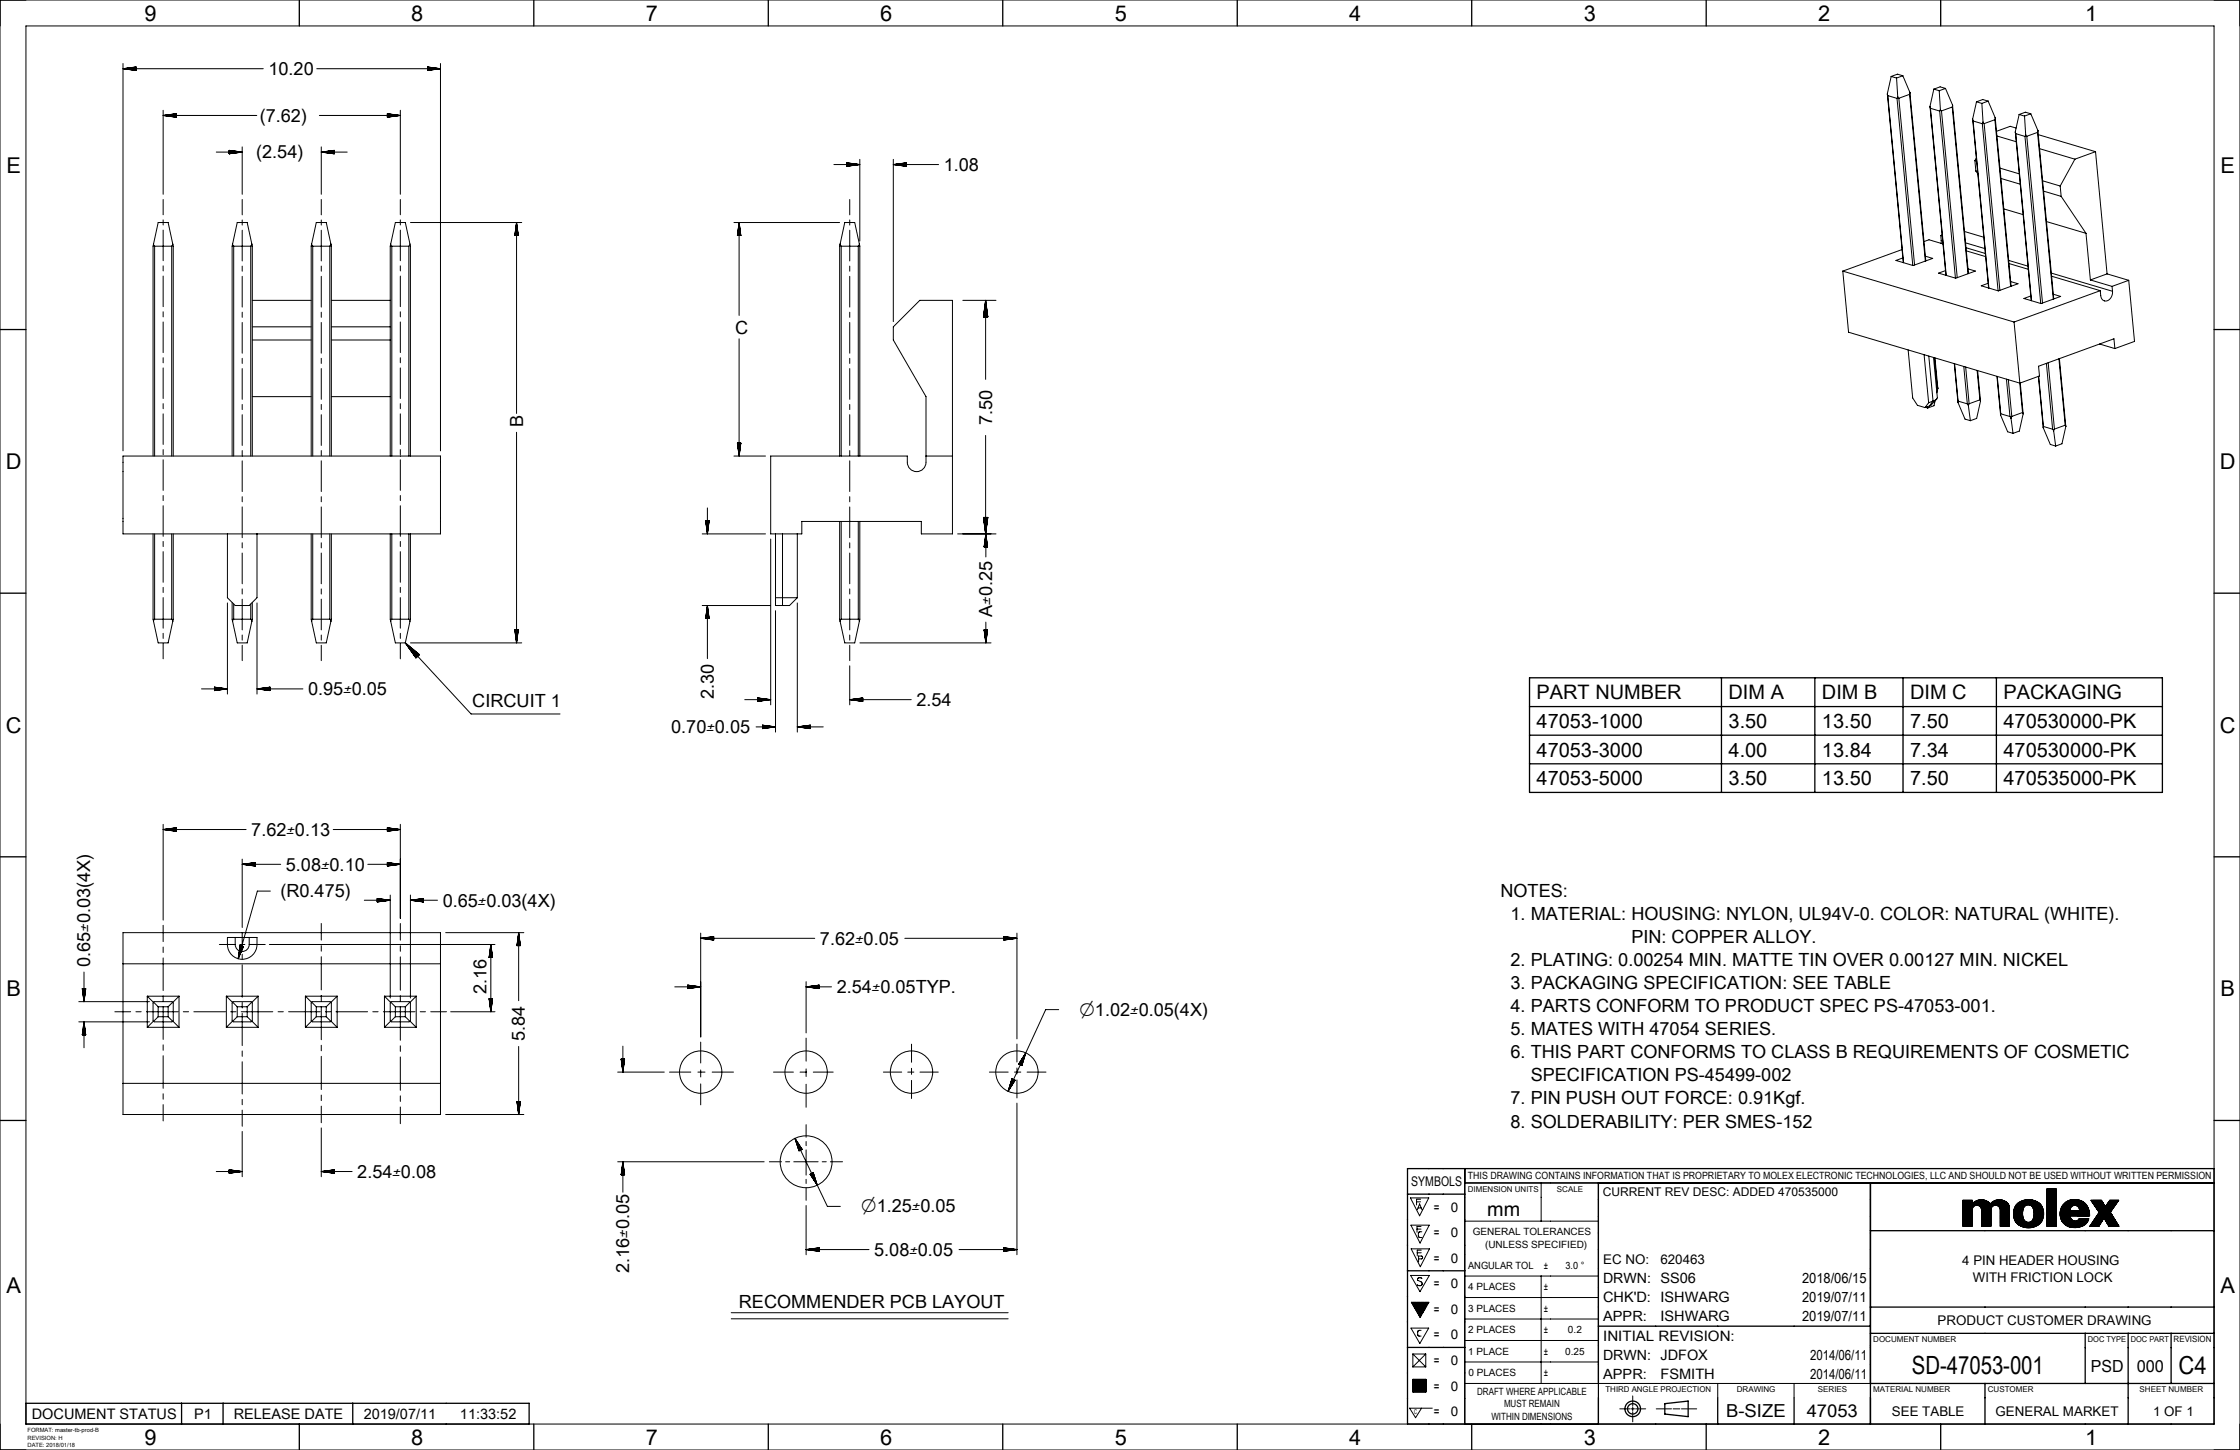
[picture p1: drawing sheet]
<svg xmlns="http://www.w3.org/2000/svg" width="432mm" height="279mm" viewBox="0 0 432 279" stroke-linecap="round" stroke-linejoin="round" font-family="sans-serif">
<defs><g id="words">
<g font-size="4.8">
<text x="368.6" y="264.8">SD-47053-001</text>
<text x="419.9" y="264.8">C4</text>
</g>
<g font-size="4.2">
<text x="27.8" y="4">9</text>
<text x="79.3" y="4">8</text>
<text x="124.5" y="4">7</text>
<text x="169.7" y="4">6</text>
<text x="214.9" y="4">5</text>
<text x="260.1" y="4">4</text>
<text x="305.3" y="4">3</text>
<text x="350.5" y="4">2</text>
<text x="401.9" y="4">1</text>
<text x="1.3" y="33.3">E</text>
<text x="428.1" y="33.3">E</text>
<text x="1.1" y="90.4">D</text>
<text x="427.9" y="90.4">D</text>
<text x="1.1" y="141.2">C</text>
<text x="427.9" y="141.2">C</text>
<text x="1.3" y="192">B</text>
<text x="428.1" y="192">B</text>
<text x="1.3" y="249.2">A</text>
<text x="428.1" y="249.2">A</text>
<text x="27.8" y="278.4">9</text>
<text x="79.3" y="278.4">8</text>
<text x="124.5" y="278.4">7</text>
<text x="169.7" y="278.4">6</text>
<text x="214.9" y="278.4">5</text>
<text x="260.1" y="278.4">4</text>
<text x="305.3" y="278.4">3</text>
<text x="350.5" y="278.4">2</text>
<text x="401.9" y="278.4">1</text>
</g>
<text font-size="3.9" x="286.7" y="234.4">mm</text>
<g font-size="3.8">
<text x="296.2" y="134.8">PART NUMBER</text>
<text x="333.2" y="134.8">DIM A</text>
<text x="351.2" y="134.8">DIM B</text>
<text x="368.2" y="134.8">DIM C</text>
<text x="386.2" y="134.8">PACKAGING</text>
<text x="296.2" y="140.3">47053-1000</text>
<text x="333.2" y="140.3">3.50</text>
<text x="351.2" y="140.3">13.50</text>
<text x="368.2" y="140.3">7.50</text>
<text x="386.2" y="140.3">470530000-PK</text>
<text x="296.2" y="145.8">47053-3000</text>
<text x="333.2" y="145.8">4.00</text>
<text x="351.2" y="145.8">13.84</text>
<text x="368.2" y="145.8">7.34</text>
<text x="386.2" y="145.8">470530000-PK</text>
<text x="296.2" y="151.3">47053-5000</text>
<text x="333.2" y="151.3">3.50</text>
<text x="351.2" y="151.3">13.50</text>
<text x="368.2" y="151.3">7.50</text>
<text x="386.2" y="151.3">470535000-PK</text>
<text x="208.1" y="195.7">⌀1.02</text>
<text x="166" y="233.6">⌀1.25</text>
</g>
<g font-size="3.5">
<text x="51.7" y="14.5">10.20</text>
<text x="50.1" y="23.5">(7.62)</text>
<text x="49.4" y="30.5">(2.54)</text>
<text x="181.9" y="32.9">1.08</text>
<text x="141.7" y="64.3">C</text>
<text x="100.8" y="82.3" transform="rotate(-90 100.8 82.3)">B</text>
<text x="191.2" y="81.9" transform="rotate(-90 191.2 81.9)">7.50</text>
<text x="191.3" y="118.9" transform="rotate(-90 191.3 118.9)">A</text>
<text x="59.4" y="134">0.95</text>
<text x="91" y="136.3">CIRCUIT 1</text>
<text x="137.6" y="134.7" transform="rotate(-90 137.6 134.7)">2.30</text>
<text x="176.7" y="136">2.54</text>
<text x="129.4" y="141.3">0.70</text>
<text x="48.4" y="161.1">7.62</text>
<text x="55.1" y="167.8">5.08</text>
<text x="54.1" y="172.9">(R0.475)</text>
<text x="289.2" y="172.9">NOTES:</text>
<text x="85.3" y="174.7">0.65</text>
<text x="291.2" y="177.3">1. MATERIAL: HOUSING: NYLON, UL94V-0. COLOR: NATURAL (WHITE).</text>
<text x="158.1" y="182">7.62</text>
<text x="314.5" y="181.8">PIN: COPPER ALLOY.</text>
<text x="17.4" y="186.3" transform="rotate(-90 17.4 186.3)">0.65</text>
<text x="93.8" y="191.5" transform="rotate(-90 93.8 191.5)">2.16</text>
<text x="161.3" y="191.4">2.54</text>
<text x="291.2" y="186.2">2. PLATING: 0.00254 MIN. MATTE TIN OVER 0.00127 MIN. NICKEL</text>
<text x="291.2" y="190.6">3. PACKAGING SPECIFICATION: SEE TABLE</text>
<text x="291.2" y="195.1">4. PARTS CONFORM TO PRODUCT SPEC PS-47053-001.</text>
<text x="101.2" y="200.6" transform="rotate(-90 101.2 200.6)">5.84</text>
<text x="291.2" y="199.5">5. MATES WITH 47054 SERIES.</text>
<text x="291.2" y="203.9">6. THIS PART CONFORMS TO CLASS B REQUIREMENTS OF COSMETIC</text>
<text x="295.1" y="208.4">SPECIFICATION PS-45499-002</text>
<text x="291.2" y="212.8">7. PIN PUSH OUT FORCE: 0.91Kgf.</text>
<text x="291.2" y="217.3">8. SOLDERABILITY: PER SMES-152</text>
<text x="68.9" y="227">2.54</text>
<text x="121.3" y="245.3" transform="rotate(-90 121.3 245.3)">2.16</text>
<text x="168.5" y="242">5.08</text>
<text x="142.4" y="252">RECOMMENDER PCB LAYOUT</text>
<text x="332.7" y="273">B-SIZE</text>
</g>
<text font-size="3.4" x="348.3" y="273">47053</text>
<g font-size="3.2">
<text x="403.1" y="264.3">PSD</text>
<text x="411.9" y="264.3">000</text>
</g>
<g font-size="3.1">
<text x="191.3" y="116.5" transform="rotate(-90 191.3 116.5)">±0.25</text>
<text x="66.2" y="134">±0.05</text>
<text x="136.2" y="141.3">±0.05</text>
<text x="55.2" y="161.1">±0.13</text>
<text x="61.9" y="167.8">±0.10</text>
<text x="17.4" y="179.5" transform="rotate(-90 17.4 179.5)">±0.03(4X)</text>
<text x="92.1" y="174.7">±0.03(4X)</text>
<text x="164.9" y="182">±0.05</text>
<text x="168.1" y="191.4">±0.05TYP.</text>
<text x="217.9" y="195.7">±0.05(4X)</text>
<text x="75.7" y="227">±0.08</text>
<text x="175.8" y="233.6">±0.05</text>
<text x="121.3" y="238.5" transform="rotate(-90 121.3 238.5)">±0.05</text>
<text x="175.3" y="242">±0.05</text>
</g>
<g font-size="2.8">
<text x="309" y="251">CHK'D: ISHWARG</text>
<text x="320.1" y="254.6">ISHWARG</text>
<text x="309" y="258.3">INITIAL REVISION:</text>
<text x="320.1" y="265.7">FSMITH</text>
<text x="6.1" y="273.4">DOCUMENT STATUS</text>
<text x="37.4" y="273.4">P1</text>
<text x="45" y="273.4">RELEASE DATE</text>
<text x="70.1" y="273.4">2019/07/11</text>
<text x="88.7" y="273.4">11:33:52</text>
</g>
<g font-size="2.7">
<text x="309" y="247.3">DRWN: SS06</text>
<text x="347.4" y="247.3">2018/06/15</text>
<text x="347.4" y="250.9">2019/07/11</text>
<text x="309" y="254.6">APPR:</text>
<text x="347.4" y="254.6">2019/07/11</text>
<text x="309" y="262">DRWN: JDFOX</text>
<text x="348.9" y="262">2014/06/11</text>
<text x="309" y="265.7">APPR:</text>
<text x="348.9" y="265.7">2014/06/11</text>
</g>
<g font-size="2.6">
<text x="272.1" y="228.6">SYMBOLS</text>
<text x="276.4" y="233.5">=</text>
<text x="279.7" y="233.5">0</text>
<text x="276.4" y="238.4">=</text>
<text x="279.7" y="238.4">0</text>
<text x="276.4" y="243.3">=</text>
<text x="279.7" y="243.3">0</text>
<text x="309" y="243.6">EC NO:</text>
<text x="320.1" y="243.6">620463</text>
<text x="378.3" y="243.8">4 PIN HEADER HOUSING</text>
<text x="276.4" y="248.2">=</text>
<text x="279.7" y="248.3">0</text>
<text x="380.3" y="247.1">WITH FRICTION LOCK</text>
<text x="276.4" y="253.2">=</text>
<text x="279.7" y="253.2">0</text>
<text x="373.5" y="255.3">PRODUCT CUSTOMER DRAWING</text>
<text x="276.4" y="258.1">=</text>
<text x="276.4" y="263">=</text>
<text x="279.7" y="258.1">0</text>
<text x="279.7" y="263">0</text>
<text x="276.4" y="267.9">=</text>
<text x="279.7" y="267.9">0</text>
<text x="276.4" y="272.9">=</text>
<text x="279.7" y="272.9">0</text>
<text x="364.7" y="272.8">SEE TABLE</text>
<text x="384.7" y="272.8">GENERAL MARKET</text>
<text x="415.1" y="272.8">1 OF 1</text>
</g>
<text font-size="2.3" x="308.9" y="230.5">CURRENT REV DESC: ADDED 470535000</text>
<g font-size="1.9">
<text x="283" y="227.3">THIS DRAWING CONTAINS INFORMATION THAT IS PROPRIETARY TO MOLEX ELECTRONIC TECHNOLOGIES, LLC AND SHOULD NOT BE USED WITHOUT WRITTEN PERMISSION</text>
<text x="283.9" y="238">GENERAL TOLERANCES</text>
<text x="283" y="244.5">ANGULAR TOL</text>
<text x="286.3" y="240.4">(UNLESS SPECIFIED)</text>
<text x="297.6" y="244.5">±</text>
<text x="301.8" y="244.5">3.0 °</text>
<text x="283" y="248.7">4 PLACES</text>
<text x="297.6" y="248.6">±</text>
<text x="283" y="252.8">3 PLACES</text>
<text x="283" y="256.9">2 PLACES</text>
<text x="297.6" y="252.8">±</text>
<text x="297.6" y="256.9">±</text>
<text x="302.3" y="256.9">0.2</text>
<text x="283" y="261.1">1 PLACE</text>
<text x="297.6" y="261.1">±</text>
<text x="301.7" y="261.1">0.25</text>
<text x="283.1" y="265.2">0 PLACES</text>
<text x="284.8" y="268.7">DRAFT WHERE APPLICABLE</text>
<text x="297.6" y="265.2">±</text>
<text x="287.5" y="273.6">WITHIN DIMENSIONS</text>
<text x="289.9" y="271.2">MUST REMAIN</text>
</g>
<text font-size="1.7" x="419" y="258.6">REVISION</text>
<g font-size="1.5">
<text x="282.9" y="229.6">DIMENSION UNITS</text>
<text x="300.1" y="229.6">SCALE</text>
<text x="361.1" y="258.6">DOCUMENT NUMBER</text>
<text x="402.5" y="258.6">DOC TYPE</text>
<text x="410.8" y="258.6">DOC PART</text>
<text x="309.5" y="268.3">THIRD ANGLE PROJECTION</text>
<text x="334.8" y="268.3">DRAWING</text>
<text x="350.4" y="268.3">SERIES</text>
<text x="361.1" y="268.2">MATERIAL NUMBER</text>
<text x="383.2" y="268.3">CUSTOMER</text>
<text x="412.5" y="268.3">SHEET NUMBER</text>
</g>
<text font-size="1.3" x="272.6" y="272.5">C</text>
<g font-size="1.1">
<text x="5.3" y="276">FORMAT: master-tb-prod-B</text>
<text x="5.3" y="277.4">REVISION: H</text>
<text x="5.3" y="278.8">DATE: 2018/01/18</text>
</g>
</g></defs>
<g fill="none" stroke="#000" stroke-width=".19">
<path d="M0 0h431.8v279.4h-431.8zM5 5h421.8v269.4h-421.8zM23.7 13.2h27M23.7 12.2v74.7M23.8 13.2h2.4M24 13.3h2.2M24.2 13.2h2M24.4 13.3h1.8M24.6 13.1h1.6M24.8 13.4h1.4M25 13.1h1.2M25.2 13.4h1"/>
<path d="M25.4 13h.8M25.5 13.5h.7M25.7 13h.5M25.9 13.5h.3M26.1 12.9h.1M26.2 12.9v.7l-2.5-.4M26.2 12.9l-2.5 .3M61.1 13.2h23.8M82.4 12.9h.1M82.4 12.9l.5 .1M82.4 13h.9M82.4 13l1.3 .1"/>
<path d="M82.4 13.1h1.6M82.4 13.2h2M82.4 13.2h2.4M82.4 12.9l2.5 .3M82.4 12.9v.7l2.5-.4M82.7 13.5l-.3 .1M83.1 13.5h-.7M83.5 13.4l-1.1 .1M83.8 13.4h-1.4M84.2 13.3l-1.8 .1M84.6 13.3h-2.2M84.9 12.2v74.7"/>
<path d="M363.8 18.1l.1 .3M363.8 18.1l3.1 32.5M363.9 18.4l1.8 .6M363.9 18.4l3.1 32.2M364.6 14.7l-.8 3.4M364.6 14.7l1 .3M365.6 15l.2 3.6M365.7 19l3 32.2M365.8 18.6l-.1 .4M365.8 18.6l.2 .3M366 18.9l3.1 32.2M366.8 14.6l-1-.3-1.2 .4"/>
<path d="M366.8 14.6l1.4 3.2M366.8 14.6l-1.2 .4M368.1 18.2l3 32.1M368.1 18.2l-2.1 .7M368.2 17.8l3 32.5M368.2 17.8l-.1 .4M372.8 17.2l-.8 3.4M372.8 17.2l1 .3M373.8 17.5l.2 3.6M375 17l-1-.3-1.2 .5M375 17l1.4 3.2M375 17l-1.2 .5"/>
<path d="M381 19.6l-.7 3.4M381 19.6l1 .3M382 19.9l.3 3.6M383.3 19.5l-1.1-.3-1.2 .4M383.3 19.5l1.3 3.2M383.3 19.5l-1.3 .4M31.5 22.2h18M31.5 21.2v16.2M31.5 38.4v3M31.5 22.2h2.5M31.9 22.3h2.1M31.9 22.2h2.1"/>
<path d="M32.1 22.3h1.9M32.3 22.1h1.7M32.5 22.4h1.5M32.7 22.1h1.3M32.9 22.4h1.1M33.1 22h.9M33.3 22.5h.7M33.5 22h.5M33.7 22.5h.3M33.9 21.9h.1M34 21.9v.7l-2.5-.4M34 21.9l-2.5 .3"/>
<path d="M41.7 29.3h5M44.2 29h.3M44.2 29l.7 .1M44.2 29.1h1M44.2 29.1l1.4 .1M44.2 29.2h1.8M44.2 29.2l2.2 .1M44.2 29.6h.1M44.2 29.4h1.4M44.7 29.6h-.5M45.1 29.5h-.9M45.4 29.5h-1.2"/>
<path d="M46 29.4h-1.8M46.4 29.3l-2.2 .1M46.7 29.3l-2.5-.3v.6M46.7 29.3l-2.5 .3M46.7 28.3v9.1M46.7 38.4v3M61.6 22.2h15.6M61.9 29.3l2.5-.3v.6M61.9 29.3h5M61.9 29.3l2.5 .3M61.9 28.3v9.1M61.9 38.4v3"/>
<path d="M62.2 29.3h2.2M62.6 29.2h1.8M62.6 29.4h1.8M63 29.2h1.4M63 29.4h1.4M63.2 29.5h1.2M63.4 29.1h1M63.6 29.5h.8M63.8 29.1h.6M64 29.6h.4M64.1 29h.3M64.3 29.6h.1"/>
<path d="M74.7 21.9v.7l2.5-.4M74.7 22.3h2M74.7 21.9h.1M74.7 22h.4M74.7 22h.8M74.7 22.1h1.2M74.7 22.1h1.6M74.7 22.2h2M74.7 22.2h2.4M74.7 21.9l2.5 .3M75 22.5l-.3 .1M75.3 22.5h-.6"/>
<path d="M75.7 22.4l-1 .1M76.1 22.4h-1.4M76.5 22.3l-1.8 .1M77.2 21.2v16.2M77.2 38.4v3M160.7 31.7h5M163.2 31.4l2.5 .3M163.2 31.4v.6M163.2 31.4h.1M163.2 31.4h.5M163.2 31.5h.9M163.2 31.5h1.1"/>
<path d="M163.2 31.5l1.5 .1M163.2 31.6h1.9M163.2 31.6l2.3 .1M163.2 32h.1M163.2 32h.7M163.7 32h-.5M163.8 38.4v3M164.3 31.9h-1.1M164.7 31.8l-1.5 .1M165.1 31.8h-1.9M165.5 31.7l-2.3 .1M165.7 31.7l-2.5 .3"/>
<path d="M165.7 30.7v15.7M172.2 31.7h8.7M172.2 31.7l2.5 .3M172.2 30.7v31.3M172.5 31.7h2.2M172.9 31.6h1.8M172.9 31.8h1.8M173.3 31.6h1.4M173.3 31.8h1.4M173.6 31.5h1.1M173.6 31.9h1.1M173.8 31.5h.9"/>
<path d="M174 32h.7M174.2 31.4h.5M174.2 32h.5M174.6 31.4h.1M174.6 32h.1M174.7 31.4v.6M174.7 31.4l-2.5 .3M372 20.6l.1 .3M372 20.6l3.1 32.4M372.1 20.9l1.8 .5M372.1 20.9l3.1 32.2M373.9 21.4l3 32.2"/>
<path d="M374 21.1l.3 .3M374 21.1l-.1 .3M374.3 21.4l3 32.1M376.3 20.6l3.1 32.1M376.3 20.6l-2 .8M376.4 20.2l-.1 .4M376.4 20.2l3.1 32.5M380.3 23l.1 .3M380.3 23l3 32.5M380.4 23.3l1.7 .5M380.4 23.3l3 32.2M380.7 31l.3 .1"/>
<path d="M380.7 31l.2 2M380.9 33l.4 .5M380.9 33l.3 .1M381 30.5l-.3 .5M382.1 23.8l3.1 32.2M382.3 23.5l.2 .3M382.3 23.5l-.2 .3M382.5 23.8l3 32.1M384.6 23.1l3 32.1M384.6 23.1l-2.1 .7M384.6 22.7l3.1 32.5M384.6 22.7v.4"/>
<path d="M384.9 26.2l3.8 1.1M385.5 32.4l3.8 1.1M385.7 34.4l3.7 1.1M388.5 25.5l.1 .3M388.5 25.5l3.1 32.4M388.6 25.8l3 32.2M388.6 25.8l1.7 .5M388.6 24.7l-1.1-.4-2.6 1M389.2 22.1l-.7 3.4M389.2 22.1l1.1 .3M390.3 22.4l.2 3.6M390.3 26.3l3.1 32.2"/>
<path d="M390.5 26l.2 .3M390.5 26l-.2 .3M390.7 26.3l3 32.1M391.5 21.9l-1.1-.3-1.2 .5M391.5 21.9l1.3 3.2M391.5 21.9l-1.2 .5M392.8 25.5l-2.1 .8M392.8 25.5l3 32.1M392.8 25.1v.4M392.8 25.1l3.1 32.5M392.9 25.9l11.1 3.3M393.2 28.6l6.8 2.1"/>
<path d="M393.7 34.8l3.4 1M393.9 36.8l3.4 1M397.1 35.8l.2 2M397.3 37.8l4.8 7.2M400 30.7l-2.9 5.1M404 29.2l2.2 23.6M404 29.2l-4 1.5M29.6 47l.2 .4M29.8 47.4h3.3M29.8 47.4v40.5M31.5 42.4v1M31.5 44.3v5.9"/>
<path d="M31.5 51.2v1M31.5 53.2v5.9M33.1 47.4v40.5M33.3 47l-.2 .4M44.8 47l.2 .4M45 47.4h3.3M45 47.4v40.5M46.7 42.4v1M46.7 44.4v5.9M46.7 51.3v1M46.7 53.2v6M48.3 47.4v40.5"/>
<path d="M48.5 47l-.2 .4M48.6 57.9h11.4M60.1 47l.2 .4M60.3 47.4v40.5M60.3 47.4h3.3M61.9 42.4v1M61.9 44.4v5.9M61.9 51.3v1M61.9 53.2v6M63.6 47.4v40.5M63.8 47l-.2 .4M63.9 57.9h11.3"/>
<path d="M75.3 47l.2 .4M75.5 47.4h3.3M75.5 47.4v40.5M77.2 42.4v1M77.2 44.3v5.9M77.2 51.2v1M77.2 53.2v5.9M78.8 47.4v40.5M79 47l-.2 .4M79.1 42.9h21.5M99.3 45.1v.3M99.3 44.7v.7"/>
<path d="M99.4 44.3v1.1M99.4 43.9v1.5M99.5 43.6v1.8M99.5 43.2v2.2M99.6 42.9l-.4 2.5h.7M99.6 42.9l.3 2.5M99.6 42.9v36.8M99.6 43.2v2.2M99.7 43.6v1.8M99.7 43.7v1.7M99.7 44.1v1.3M99.8 44.5v.9"/>
<path d="M99.8 44.9v.5M99.9 45.3v.1M141.5 42.9h20.3M142.1 45.4h.7M142.2 45.1v.3M142.2 44.7v.7M142.3 44.5v.9M142.3 44.1v1.3M142.4 43.7v1.7M142.4 43.4v2M142.5 42.9l-.4 2.5M142.5 42.9l.3 2.5"/>
<path d="M142.5 42.9v17.9M142.5 43v2.4M142.5 43.4v2M142.6 43.7v1.7M142.6 44.1v1.3M142.7 44.5v.9M142.7 44.9v.5M142.8 45.1v.3M161.9 47l.3 .4M162.2 47.4h3.2M162.2 47.4v40.5M163.8 42.4v1"/>
<path d="M163.8 44.4v5.9M163.8 51.3v1M163.8 53.2v6M165.4 47.4v40.5M165.7 47l-.3 .4M185.6 57.9h6.4M189.7 59.8v1.3M189.8 59.4v1.7M189.8 59v2.1M189.9 58.6v2.5M189.9 58.3v2.8M190 58.1v3"/>
<path d="M190 57.9v15.2M190 57.9l-.4 3.2M190 57.9l.4 3.2M190 58.3v2.8M190.1 58.6v2.5M190.1 59v2.1M190.2 59.4v1.7M190.3 59.8v1.3M355.2 52.2l33 9.9M355.2 52.2l1.1 11.8 33.1 9.8 3.7-1.3-.1-1.9 14.5-5.3 .2 1.9M366.7 48.1l-11.5 4.1M370.9 46.6l.9-.4 2.7 .8"/>
<path d="M371.1 49.4l1.5 .4-3.8 1.4-3.3-1 1.3-.5M374.1 45.4l.3 .1M374.1 45.4l.1 .9M374.2 46.3v.6M374.2 46.3l.3 .1M374.4 45.3l-.3 .1M378.7 44.6l3.7 1.1M378.9 46.8l3.7 1.1M379 47.7l3.7 1.1M379 48.3l3.8 1.1M379.4 51.8l1.4 .4-3.8 1.4-3.3-1 1.3-.5M386.3 40.3l3.7 1.1"/>
<path d="M387.2 50.2l3.7 1.1M387.3 50.8l3.7 1.1M387.6 54.3l1.4 .4-3.8 1.4-3.3-1 1.4-.5M394.5 42.7l7.6 2.3M395.4 52.6l11.8 3.5M395.5 53.2l9.4 2.8M395.8 56.7l1.4 .4-3.8 1.4-3.3-1 1.4-.5M402.1 45l.9 8.9M403 53.9l4.1 1.3M404.9 56l.1 1a1.05 1.05 0 0 0 .9 1 1.05 1.05 0 0 0 1.1-.9l.2-1M404.9 56l-16.7 6.1M406.2 52.8l-3.2 1.1"/>
<path d="M406.2 52.8l4.2 1.2M407.1 55.2l.1 .9M410.4 54l1.1 11.8-3.8 1.4M410.4 54l-3.3 1.2M31.5 60.1v1M31.5 62v5.9M31.5 68.9v1M31.5 70.9v5.9M31.5 77.8v1M31.5 79.7v5.9M46.7 60.2v.9M46.7 62.1v6"/>
<path d="M46.7 69v1M46.7 71v5.9M46.7 77.9v1M46.7 79.9v5.9M48.6 76.4h11.4M48.6 65.5h11.4M48.6 63h11.4M61.9 60.2v.9M61.9 62.1v6M61.9 69v1M61.9 71v5.9M61.9 77.9v1"/>
<path d="M61.9 79.9v5.9M63.9 76.4h11.3M63.9 65.5h11.3M63.9 63h11.3M77.2 60.1v1M77.2 62v5.9M77.2 68.9v1M77.2 70.9v5.9M77.2 77.8v1M77.2 79.7v5.9M142.5 65.3v22.6M163.8 60.2v.9"/>
<path d="M163.8 62.1v6M163.8 69v1M163.8 71v5.9M163.8 77.9v1M163.8 79.9v5.9M172.2 63l5.1-5.1h6.3v45h-6v-2.4h-23v2.4h-6v-15h26.3a2.5 2.5 0 0 0 .9 2.7 1.8 1.8 0 0 0 2.7-1.5v-12.7l-6.3-10.9zM189.6 61.1h.8M189.6 61v.1M189.6 60.6v.5M189.7 60.2v.9M190.3 60.2v.9M190.4 60.6v.5"/>
<path d="M190.4 61v.1M367.8 67.4l.9 9.3 .9 1.4 1.5 .4M370.9 68.3l.9 9.3M371.2 78.5l.4 .1M371.6 78.4v.2M371.8 77.6l-.7 .9M371.8 68.6l.8 8.7M371.9 78.2l-.8 .3M372.6 77.3l-.8 .3M372.6 77.3l-.7 .9M372.7 68.9l.8 7.7-.2 .3M372.9 68.9l.5 5.7"/>
<path d="M373 69l.6 5.9M373 77.2l-.2 1-1.2 .4M373.3 76.9l-.7 .4M373.3 76.9l-1.4 1.3M373.4 74.6l.2 .3M373.4 74.6l-.1 .1M373.6 74.9l-.2 .8M376.7 70.1l.7 7.4M376.8 70.1l.7 7.2M377.4 77.5l1.4 3.3 1 .3M377.5 77.3l-.1 .2M377.5 77.3l1.7 .5"/>
<path d="M378.6 70.6l.6 7.2M378.9 70.7l.7 7.1M379.2 77.8l.2 .4M379.4 78.2l.4 2.9M379.6 77.8l-.2 .4M381.1 71.4l.6 5.6M381.2 71.4l.6 5.9M381.7 77l.1 .3M381.7 77l-2.1 .8M381.8 77.3l-.8 3.3-1.2 .5M384.9 72.5l.7 7.4M385 72.5l.7 7.2"/>
<path d="M385.6 79.9l1.4 3.3 1 .3M385.7 79.7l-.1 .2M385.7 79.7l1.8 .6M386.8 73.1l.7 7.2M387.1 73.2l.7 7M388.2 62.1l1.7 17.4M389.4 73.8l.6 5.9M389.9 79.5l.1 .2M389.9 79.5l-2.1 .7M390 79.7l-.7 3.4-1.3 .4M392.9 72.5l1 9.9M393 72.5l.9 9.7"/>
<path d="M394.5 70l1.2 12.7M394.8 69.9l1.2 12.8M396.9 69.1l1.2 12.8M397 69.1l1.2 13.1M404.7 66.3l3 .9M23.7 87.9h61.2v15h-61.2zM29.5 87.9v-40.5l1-4.5h1.9l1 4.5v40.5M31.5 86.6v1M31.5 88.6v5.9M31.5 95.5v1M31.5 97.4v5.9M44.7 87.9v-40.5l1-4.5h2l.9 4.5v40.5"/>
<path d="M46.7 86.8v1M46.7 88.8v5.9M46.7 95.7v1M46.7 97.7v5.9M60 87.9v-40.5l1-4.5h1.9l1 4.5v40.5M61.9 86.8v1M61.9 88.8v5.9M61.9 95.7v1M61.9 97.7v5.9M75.2 87.9v-40.5l1-4.5h1.9l1 4.5v40.5M77.2 86.6v1M77.2 88.6v5.9"/>
<path d="M77.2 95.5v1M77.2 97.4v5.9M99.6 83.3v40.6M136.4 97.9v5M141.5 87.9h6.1M142.1 85.4h.7M142.1 85.4l.4 2.5M142.2 85.4v.3M142.2 85.4v.6M142.3 85.4v.8M142.3 85.4v1.2M142.3 85.4l.1 1.6"/>
<path d="M142.4 85.4v2M142.5 85.4v2.4M142.6 85.4l-.1 2M142.6 85.4v1.6M142.7 85.4l-.1 1.2M142.7 85.4v.8M142.7 85.4v.5M142.8 85.4v.3M142.8 85.4l-.3 2.5M161.9 87.9v-40.5l.9-4.5h2l.9 4.5v40.5M163.8 86.8v1M163.8 88.8v5.9"/>
<path d="M163.8 95.7v1M163.8 97.7v5.9M178.5 87.9h5.1M189.6 99.7l.8 5.7M189.6 99.7h.8M189.6 99.7v.1M189.6 99.7v.5M189.7 99.7v.9M189.7 99.7v1.2M189.8 99.7v1.6M189.8 99.7v2M189.9 99.7v2.4"/>
<path d="M189.9 99.7v2.8M190 99.7v3M190 83.9v23.4M190.1 99.7l-.1 2.8M190.1 99.7v2.4M190.2 99.7l-.1 2M190.2 99.7v1.6M190.3 99.7v1.2M190.3 99.7v.9M190.4 99.7v.5M190.4 99.7v.1M190.4 99.7l-.7 5.7"/>
<path d="M387.5 80.3l.2 .3M387.7 80.6l.3 2.9M387.8 80.2l-.1 .4M393.9 82.4l1.3 3.2 1.1 .3M393.9 82.2v.2M393.9 82.2l1.8 .5M395.7 82.7l.2 .3M395.9 83l.4 2.9M396 82.7l-.1 .3M398.1 81.9l.1 .3M398.1 81.9l-2.1 .8M398.2 82.2l-.7 3.3-1.2 .4"/>
<path d="M29.5 102.9v16.4l1 4.6h1.9l1-4.6v-16.4M29.8 119.3l-.2 .4M29.8 119.3h3.3M29.8 102.9v16.4M31.5 104.3v1M31.5 106.3v5.9M31.5 113.2v1M31.5 115.1v6M33.1 119.3l.2 .4M33.1 102.9v16.4M43.8 102.9v12.3l1.5 1.5h2.7l1.5-1.5v-12.3M43.8 116.2v17.5"/>
<path d="M44.7 116.1v3.2l1 4.6h2l.9-4.6v-3.2M45 119.3l-.2 .4M45 119.3h3.3M45 116.4v2.9M46.7 104.6v1M46.7 106.6v5.9M46.7 113.5v1M46.7 115.5v5.9M48.3 119.3l.2 .4M48.3 116.4v2.9M49.5 116.2v17.5M60 102.9v16.4l1 4.6h1.9l1-4.6v-16.4"/>
<path d="M60.3 119.3l-.2 .4M60.3 102.9v16.4M60.3 119.3h3.3M61.9 104.6v1M61.9 106.6v5.9M61.9 113.5v1M61.9 115.5v5.9M63.6 119.3l.2 .4M63.6 102.9v16.4M75.2 102.9v16.4l1 4.6h1.9M75.5 119.3l-.2 .4M75.5 119.3h3.3"/>
<path d="M75.5 102.9v16.4M77.2 104.3v1M77.2 106.3v5.9M77.2 113.2v1M77.2 115.1v6M78.8 119.3l.2 .4M78.8 102.9v16.4M79.1 102.9v16.4l-1 4.6M135.4 116.7h13.1M135.4 102.9h12.2M136 119.2h.7M136 100.4h.7"/>
<path d="M136 100.4l.4 2.5M136 100.4v.1M136 119.1v.1M136.1 100.4v.5M136.1 118.7v.5M136.1 100.4v.8M136.1 118.3v.9M136.2 100.4v1.2M136.2 117.9v1.3M136.2 100.4v1.6M136.2 117.5v1.7M136.3 100.4v2"/>
<path d="M136.3 117.2v2M136.3 100.4l.1 2.4M136.4 116.8v2.4M136.4 116.7l-.4 2.5M136.4 116.7l.3 2.5M136.4 116.7v10.2M136.4 117.2v2M136.5 100.4l-.1 2M136.5 117.5v1.7M136.5 100.4v1.6M136.5 100.4v1.2M136.5 117.9v1.3"/>
<path d="M136.6 118.1v1.1M136.6 100.4v1M136.6 118.5v.7M136.6 100.4v.6M136.7 118.9v.3M136.7 100.4v.3M136.7 100.4l-.3 2.5M148.6 103.9v31.9M149.5 102.9v13.8h2.7l1.5-1.5M149.5 117.7v23.4M149.5 115.2h4.2M150.8 102.9v13.8"/>
<path d="M153.7 102.9v12.3M153.7 116.2v24.9M161.9 100.5v18.8l.9 4.6h2l.9-4.6v-18.8M162.2 119.3l-.3 .4M162.2 119.3h3.2M162.2 100.5v18.8M163.8 104.6v1M163.8 106.6v5.9M163.8 113.5v1M163.8 115.5v5.9M165.4 119.3l.3 .4M165.4 100.5v18.8"/>
<path d="M184.6 102.9h7.4M189.7 105.4h.7M189.7 105.1v.3M189.8 104.7v.7M189.8 104.3v1.1M189.9 103.9v1.5M189.9 103.6v1.8M190 103.4v2M190 119.9v4M190 103v2.4M190.1 103.4v2M190.2 103.7v1.7"/>
<path d="M190.2 104.1v1.3M190.3 104.5v.9M190.3 104.9v.5M190.4 105.3v.1M31.5 122v1M31.5 124v3M38.8 132.7h5M41.3 132.4l2.5 .3M41.3 132.4v.7M41.3 132.4l.3 .1M41.3 132.5h.7M41.3 132.5l1.1 .1"/>
<path d="M41.3 132.6h1.3M41.3 132.6h1.7M41.3 132.7h2.1M41.3 133h.5M41.6 133l-.3 .1M42.2 133h-.9M42.6 132.9h-1.3M43 132.9h-1.7M43.4 132.8h-2.1M43.7 132.8h-2.4M43.8 132.7l-2.5 .4M46.7 122.4v1"/>
<path d="M46.7 124.3v3M49.5 132.7h8.9M49.5 132.7l2.5 .4M49.6 132.8h2.4M50 132.7h2M50 132.8h2M50.4 132.6h1.6M50.4 132.9h1.6M50.8 132.6h1.2M50.8 132.9h1.2M51 132.6h1M51.2 133h.8"/>
<path d="M51.4 132.5h.6M51.6 133h.4M51.8 132.5h.2M51.8 133h.2M52 132.4v.7M52 132.4l-2.5 .3M61.9 122.4v1M61.9 124.3v3M77.2 122v1M77.2 124v3M78.1 123.9l12.7 13.7h17.2M78.1 123.9l2.1 2.9"/>
<path d="M78.1 123.9l2.7 2.2M78.2 124l2.3 2.5M78.4 124.1l2.2 2.3M78.5 124.4l2 2.1M78.7 124.7l1.7 1.9-1.5-1.6M78.7 124.4l1.9 1.9-1.6-1.7M79 125.1l1.4 1.5M79.1 123.9h21.5M79.3 125.5l1 1.2-.8-.9M79.3 124.9l1.4 1.4M79.6 125.1l1.1 1.2M79.7 126.1l.5 .6"/>
<path d="M79.9 125.4l.8 .8M79.9 126.4l.3 .3M80.1 125.5l.7 .7M80.2 126.7v.1M80.4 125.7l.4 .5M80.7 126l.1 .1M80.8 126.1l-.6 .7M99.3 121.4v.3M99.3 121.4v.6M99.4 121.4v1M99.4 121.4v1.4M99.5 121.4v1.8"/>
<path d="M99.5 121.4v2.2M99.6 121.4v2.2M99.7 121.4v1.8M99.7 121.4v1.6M99.8 121.4l-.1 1.2M99.8 121.4v.8M99.9 121.4l-.1 .5M99.9 121.4v.1M99.9 121.4h-.7l.4 2.5M99.9 121.4l-.3 2.5M143.6 134.8h5M146.1 135h.8"/>
<path d="M146.1 134.5h.2M146.1 134.6h.4M146.1 134.6h.8M146.1 134.6l1.2 .1M146.1 134.7h1.6M146.1 134.7l2 .1M146.1 134.8h2.4M146.1 134.5l2.5 .3M146.1 134.5v.6M146.3 135.1h-.2M146.7 135.1h-.6M147 139.7l.3 .1"/>
<path d="M147 139.8h.7M147 139.8l1 .1M147 139.9h1.4M147 140h1.6M147 140h2M147 139.7l2.5 .4M147 139.7v.7M147.3 135h-1.2M147.7 134.9l-1.6 .1M148.1 134.9h-2M148.6 134.8l-2.5 .3M154.6 140h1.6"/>
<path d="M154.8 139.9h1.4M155.1 139.9h1.1M155.5 139.8h.7M155.9 139.8h.3M156.2 139.7v.7M156.2 139.7l-2.5 .4M163.8 134.8l2.5 .3M163.8 134.8h11.9M163.8 122.4v1M163.8 124.3v3M163.8 128.3v7.5M163.9 134.8h2.4"/>
<path d="M164.3 134.9h2M164.3 134.8h2M164.7 134.9h1.6M164.7 134.7h1.6M165.1 135h1.2M165.1 134.7h1.2M165.4 135h.9M165.4 134.6h.9M165.6 135.1h.7M165.8 123.9h25.2M165.8 134.6h.5M166 135.1h.3"/>
<path d="M166 134.5h.3M166.3 134.5v.6M166.3 134.5l-2.5 .3M189.7 121.4h.7M189.7 121.4l.3 2.5M189.7 121.4v.3M189.8 121.4v.6M189.8 121.4v1M189.9 121.4v1.4M189.9 121.4v1.8M190 121.4v2M190.1 121.4l-.1 2.4"/>
<path d="M190.1 121.4v2M190.2 121.4v1.6M190.2 121.4v1.2M190.3 121.4v.8M190.3 121.4v.5M190.4 121.4v.1M190.4 121.4l-.4 2.5M31.5 159.8h15.9M31.5 158.8v18.5M31.5 159.8h2.5M31.7 159.9h2.3M31.9 159.8h2.1"/>
<path d="M32.1 159.9h1.9M32.3 159.7h1.7M32.5 160h1.5M32.7 159.7h1.3M33.1 159.6h.9M33.5 159.6h.5M33.9 159.5h.1M34 159.5v.7l-2.5-.4M34 159.5l-2.5 .3M64.2 159.8h13M74.7 159.5l2.5 .3M74.7 159.5v.7l2.5-.4"/>
<path d="M74.7 159.5h.1M74.7 159.5l.4 .1M74.7 159.6h.8M74.7 159.7h1.2M74.7 159.7h1.6M74.7 159.8h2M74.7 159.8h2.4M76.1 160h-1.4M76.5 159.9l-1.8 .1M76.9 159.9h-2.2M77.2 158.8v18.1M145.7 140.1h3.8"/>
<path d="M147 140.4h.1M147.5 140.3l-.5 .1M147.9 140.3h-.9M148.2 140.2l-1.2 .1M148.6 140.2h-1.6M149 140.1l-2 .1M149.4 140.1h-2.4M149.5 140.1l-2.5 .3M153.7 140.1l2.5 .3M153.7 140.1h5M153.8 140.1h2.4M154.2 140.1h2"/>
<path d="M154.2 140h2M154.6 140.2h1.6M154.9 140.2h1.3M155.3 140.3h.9M155.7 140.3h.5M156.1 140.4h.1M23.7 179.7h61.2v35.1h-61.2zM31.5 178.3v3.1M32.9 160h1.1M33.3 160.1h.7M33.7 160.1h.3M46.7 166.5h7.4"/>
<path d="M46.7 165.5v13.2M46.7 179.7v3.1M47 166.6h2.2M47 166.5h2.2M47.4 166.6h1.8M47.4 166.5h1.8M47.6 166.4h1.6M47.8 166.7h1.4M47.9 166.4h1.3M48.1 166.7h1.1M48.3 166.3h.9M48.5 166.8h.7"/>
<path d="M48.7 166.3h.5M48.9 166.8h.3M49.1 166.2h.1M49.2 166.2v.7l-2.5-.4M49.2 166.2l-2.5 .3M52.1 171.7h-2.5l-3.7 13M61.9 177.9v3.2M70.2 173.5h5M70.9 166.5h6.3M72.7 173.1l2.5 .4M72.7 173.1v.7M72.7 173.2h.3"/>
<path d="M72.7 173.2h.5M72.7 173.2l.9 .1M72.7 173.3h1.3M72.7 173.3l1.7 .1M72.7 173.4h2M72.7 173.4l2.4 .1M72.7 173.7h.9M73 173.8h-.3M73.4 173.7h-.7M74 173.6l-1.3 .1M74.4 173.6h-1.7M74.7 166.2v.7l2.5-.4"/>
<path d="M74.7 166.2h.1M74.7 166.3h.4M74.7 166.3h.8M74.7 166.4h1.2M74.7 166.4h1.6M74.7 166.5h1.8M74.7 166.5h2.2M74.7 166.2l2.5 .3M74.7 173.5l-2 .1M75 160.1l-.3 .1M75 166.8l-.3 .1M75.2 173.5l-2.5 .3"/>
<path d="M75.2 172.5v19.8M75.3 160.1h-.6M75.3 166.8h-.6M75.7 160l-1 .1M75.7 166.7l-1 .1M76.1 166.7h-1.4M76.5 166.6l-1.8 .1M76.9 166.6h-2.2M77.2 177.9v3.3M79.1 173.5h5.2M79.1 173.5l2.5 .3M79.1 172.5v19.8"/>
<path d="M79.2 173.5h2.4M79.6 173.4h2M79.6 173.5h2M80 173.4h1.6M80 173.6h1.6M80.4 173.3h1.2M80.4 173.6h1.2M80.8 173.3h.8M80.8 173.7h.8M80.9 173.7h.7M81.1 173.2h.5M81.3 173.2h.3"/>
<path d="M81.3 173.8h.3M81.6 173.1v.7M81.6 173.1l-2.5 .4M85.9 179.7h15.1M100 179.8v2.4M100 179.7l-.3 2.5M100 179.7l.3 2.5M100 179.7v13.1M135.1 179.8v20M196 179.8v20.4M15.2 193h13.6M15.2 196.9h13.6"/>
<path d="M15.9 190.5h.6M15.9 190.5l.3 2.5M15.9 199.4h.6M15.9 190.5v.1M15.9 199.3v.1M15.9 190.5v.5M15.9 198.9v.5M16 190.5v.7M16 198.7v.7M16 190.5v1.1M16 198.3v1.1M16 190.5l.1 1.4"/>
<path d="M16.1 198v1.4M16.1 190.5v1.8M16.1 197.6v1.8M16.1 190.5l.1 2.2M16.2 197.2v2.2M16.2 196.9l.3 2.5M16.2 187.3v5.7M16.2 196.9v5M16.2 196.9l-.3 2.5M16.3 190.5l-.1 2.2M16.3 197.6v1.8M16.3 190.5v1.8"/>
<path d="M16.3 198v1.4M16.4 190.5l-.1 1.4M16.4 198.3v1.1M16.4 190.5v1.1M16.4 190.5v.7M16.4 198.7v.7M16.5 198.9v.5M16.5 190.5v.5M16.5 190.5v.1M16.5 199.3v.1M16.5 190.5l-.3 2.5M22.1 195h3.1"/>
<path d="M23.7 185.7h61.2M26.2 195h1M28.2 195h6.1M28.4 192l2.1 2M28.4 192h6.1M28.4 198h6.1M28.4 192v6M29.6 193.1h3.7v3.7h-3.7zM30.5 195.9h1.9M30.5 194h1.9M30.5 194v1.9M30.5 195.9l-2.1 2.1"/>
<path d="M31.5 182.5v1M31.5 184.6v6.3M31.5 191.9v1.1M31.5 194v6.3M32.4 195.9l.9 .9M32.4 194v1.9M33.3 196.8l1.2 1.2M34.5 192l-2.1 2M34.5 192v6M35.3 195h1M37.4 195h6.1M42.3 182h3"/>
<path d="M43.6 192l1.2 1.1M43.6 192h6.2M43.6 198h6.2M43.6 192v6M43.8 180.6h5.7a3.7 3.7 0 0 1-1 3.6 2.85 2.85 0 0 1-3 .4 2.85 2.85 0 0 1-1.7-2.6zM44.5 195h1M44.8 196.8l-1.2 1.2M44.8 193.1h3.7M44.8 193.1v3.7M44.8 193.1l.9 .9M45.3 182a1.35 1.35 0 0 0 1.4 1.3 1.35 1.35 0 0 0 1.3-1.3M45.3 180.6v1.4"/>
<path d="M45.7 195.9h2M45.7 194h2M45.7 195.9l-.9 .9M45.7 194v1.9M46.2 182h1M46.3 183.9l.4-1.5-.6 1.9M46.3 182.2l-.1 .3M46.4 182.3l-.2 .6M46.4 182.3l-.3 1M46.5 182.3l-.4 1.4M46.5 182.3l-.5 1.6M46.5 195h6.1"/>
<path d="M46.5 182.3l-.5 2M46.6 182.3l-.6 2.3M46.7 183.9v1M46.7 185.9v6.2M46.7 193.2v1M46.7 195.3v6.2M46.8 182.4l-.4 1.2M46.8 182.4l-.2 .8M46.9 182.4l-.2 .5M46.9 182.4v.1M46.9 182.4l-1 2.3M46.9 182.4l-.6-.2-.4 2.5"/>
<path d="M47.7 195.9l2.1 2.1M47.7 194v1.9M48 182h3.1M48 180.6v1.4M48.5 193.1v3.7h-3.7M48.5 193.1l-.8 .9M49.8 192l-1.2 1.1M49.8 192v6M51.9 182h43.5M53.6 195h1M55.6 195h6.1M58.9 192h6.1"/>
<path d="M58.9 198h6.1M58.9 192l1.1 1.1M58.9 192v6M60 196.8l-1.1 1.2M60.1 193.1v3.7M60.1 193.1h3.7M60.1 196.8h3.7M60.1 193.1l.9 .9M61 195.9h1.9M61 194h1.9M61 194v1.9M61 195.9l-.9 .9"/>
<path d="M61.9 182.2v1.1M61.9 184.3v6.4M61.9 191.8v1.1M61.9 193.9v6.4M62.7 195h1M62.9 194v1.9M62.9 195.9l.9 .9M63.8 193.1v3.7M63.8 193.1l-.9 .9M63.8 196.8l1.2 1.2M64.8 195h6.1M65 192l-1.2 1.1"/>
<path d="M65 192v6M71.9 195h1M73.9 195h6.1M74.1 192h6.1M74.1 198h6.1M74.1 192l1.2 1.1M74.1 192v6M75.3 193.1h3.7M75.3 193.1v3.7h3.7M75.3 193.1l.9 .9M76.2 195.9h1.9M76.2 194h1.9"/>
<path d="M76.2 195.9l-2.1 2.1M76.2 194v1.9M77.2 182.2v1.1M77.2 184.4v6.4M77.2 191.9v1M77.2 194v6.4M78.1 195.9l.9 .9M78.1 194v1.9M79 193.1v3.7M79 193.1l-.9 .9M79.1 196.8l1.1 1.2M80.2 192l-1.1 1.1"/>
<path d="M80.2 192v6M81 195h1M83 195h3.1M86.9 195h8.5M94.3 192.5v.2M94.3 184.2v.3M94.3 192.5l.1 .6M94.4 183.8v.7M94.4 192.5v1M94.4 183.4v1.1M94.5 192.5v1.4M94.5 183.1v1.4"/>
<path d="M94.5 192.5v1.8M94.5 182.7v1.8M94.6 182.5v2M94.6 192.5v2M94.6 182l-.3 2.5h.6M94.6 182l.3 2.5M94.6 182v13M94.6 182.1v2.4M94.7 192.5l-.1 2.4M94.7 182.5v2M94.7 192.5v2M94.7 182.9v1.6"/>
<path d="M94.8 192.5l-.1 1.6M94.8 183.2v1.3M94.8 192.5v1.2M94.8 183.6v.9M94.9 192.5l-.1 .8M94.9 184v.5M94.9 192.5v.4M94.9 184.4v.1M94.9 192.5h.1M94.9 192.5l-.3 2.5M94.9 192.5h-.6l.3 2.5M99.7 182.2h.6"/>
<path d="M99.7 182.1v.1M99.7 181.7v.5M99.8 181.4v.8M99.8 181v1.2M99.9 180.6v1.6M99.9 180.2v2M100 180.2v2M100.1 180.4v1.8M100.1 180.8v1.4M100.2 181.2v1M100.2 181.5v.7M100.3 181.9v.3"/>
<path d="M130.1 190.2h5M132.6 189.8l2.5 .4M132.6 189.8v.7l2.5-.3M132.6 189.8h.1M132.6 189.9h.4M132.6 189.9h.8M132.6 190h1.2M132.6 190h1.6M132.6 190.1h1.8M132.6 190.1h2.2M132.9 190.5h-.3M133.2 190.4h-.6"/>
<path d="M133.6 190.3l-1 .1M134 190.3h-1.4M134.4 190.2l-1.8 .1M134.8 190.2h-2.2M135.1 180.8h22M135.4 180.8h2.2M135.6 180.7h2M135.7 180.9h1.9M135.9 180.7h1.7M136.1 180.9h1.5M136.3 180.6h1.3M136.5 181h1.1"/>
<path d="M136.7 180.6h.9M136.9 181h.7M137.1 180.5h.5M137.3 181.1h.3M137.5 180.5h.1M137.6 180.5v.6l-2.5-.3M137.6 180.5l-2.5 .3M155.4 189.2v9.8M155.4 190.2h4.9M155.7 190.1h2.2M155.7 190.2h2.2M156.1 190.1h1.8"/>
<path d="M156.1 190.2h1.8M156.3 190h1.6M156.5 190.3h1.4M156.6 190h1.3M156.8 190.3h1.1M157 189.9h.9M157.2 190.4h.7M157.4 189.9h.5M157.6 190.5h.3M157.8 189.8h.1M157.9 189.8v.7l-2.5-.3M157.9 189.8l-2.5 .4"/>
<path d="M174.4 180.8h21.6M193.5 180.5h.1M193.5 180.5h.5M193.5 180.6h.9M193.5 180.6h1.3M193.5 180.7h1.7M193.5 180.7h2M193.5 180.8h2.2M193.5 180.5l2.5 .3M193.5 180.5v.6l2.5-.3M193.8 181.1h-.3M194.2 181l-.7 .1"/>
<path d="M194.6 181h-1.1M195 180.9l-1.5 .1M195.4 180.9h-1.9M195.7 180.8l-2.2 .1M204.1 194.5h-2.5l-7.3 15.8M23.7 208.8h61.2M31.5 201.3v1.1M31.5 203.4v6.3M31.5 210.8v1M31.5 212.9v3.1M46.7 202.5v1M46.7 204.6v6.2"/>
<path d="M46.7 211.8v1.1M46.7 213.9v3.1M46.7 218v8.7M61.9 201.4v1.1M61.9 203.5v6.4M61.9 211v1.1M61.9 213.1v3.2M61.9 217.3v9.4M77.2 201.5v1.1M77.2 203.7v6.4M77.2 211.2v1M77.2 213.3v3.2"/>
<path d="M85.9 214.8h15.1M99.7 212.3h.6M99.7 212.3l.3 2.5M99.7 212.3h.1M99.7 212.3v.4M99.7 212.3l.1 .8M99.8 212.3v1.2M99.8 212.3l.1 1.6M99.9 212.3v2M99.9 212.3l.1 2.4M100 201.6v13.2M100 212.3v2"/>
<path d="M100.1 212.3v1.8M100.1 212.3v1.4M100.2 212.3v1M100.2 212.3v.6M100.3 212.3v.2M100.3 212.3l-.3 2.5M119.1 206.6h9M119.7 204.1h.7M119.7 204.1l.4 2.5M119.8 204.1v.3M119.8 204.1v.6M119.9 204.1v.8"/>
<path d="M119.9 204.1v1.2M119.9 204.1l.1 1.6M120 204.1v2M120 204.1l.1 2.4M120.1 201.6v5M120.2 204.1l-.1 2M120.2 204.1v1.6M120.3 204.1l-.1 1.2M120.3 204.1v.8M120.3 204.1v.6M120.4 204.1v.3M120.4 204.1l-.3 2.5"/>
<path d="M129.1 206.6h4.1M134.5 206.6h1.4M135.1 200.8v4M135.1 206.2v1.3M135.1 208.9v4M137.3 206.6h4.1M149.1 206.6h3.8M153.2 219.3l6.3 13.2h2.5M153.2 219.3l.8 2.4M153.2 219.3l1.4 2.2-.6 .2M153.3 219.6l1 2M153.4 219.6l1 2"/>
<path d="M153.5 220l.7 1.6M153.6 219.9l.8 1.7M154.2 206.6h1.3M155.4 200v4.5M155.4 206v1.4M155.4 208.9v4.5M155.4 216.7v2.4M155.4 220v.8M156.8 206.6h3.8M170.3 206.6h3.5M175 206.6h1.2M175.7 201.2v3.5"/>
<path d="M175.7 205.9v1.1M175.7 208.2v3.5M177.3 206.6h3.6M190.7 206.6h3.7M195 208.2l.1-.3-.2 .6M195.2 207.9l-.4 .8M195.2 207.9l-.5 1.2M195.3 208l-.7 1.5M195.3 208l-.8 1.8M195.4 208l-1 2.2M195.4 208.6l.2-.5-.4 .8M195.5 208.1l-.9 1.8"/>
<path d="M195.5 208.1l-.7 1.4M195.5 208.1l-.5 1.1M195.6 206.6h1.2M195.7 208.2l-.2 .2M195.7 208.2l-1.4 2.1M195.7 208.2l-.6-.3-.8 2.4M196 201.2v3.4M196 205.8v1.1M196 208.1v3.5M196 212.6v29.2M196.5 204.8l-.1 .2M196.8 204.4l-.3 .6"/>
<path d="M197 204.1l-.5 1M197 205.2v.1M197.2 203.8l-.7 1.3M197.2 204.5l-.3 .8 .2-.5M197.3 203.6l-.7 1.5M197.4 204.1l-.6 1.1M197.5 203.3l-.9 1.8M197.5 203.7l-.7 1.5M197.6 203.3l-.8 1.9M197.7 203l-1 2.2M197.7 202.9l-.7 2.4-.6-.3zM198 206.6h3.6"/>
<path d="M41.7 225.7h5M44.2 225.4h.3M44.2 225.5h.7M44.2 225.5l1 .1M44.2 225.6h1.4M44.2 225.6l1.8 .1M44.2 225.7h2.2M44.2 226.1h.1M44.2 225.8h2.2M44.7 226h-.5M45.1 226h-.9M45.4 225.9h-1.2"/>
<path d="M45.8 225.9h-1.6M46.2 225.8h-2M46.7 225.7l-2.5-.3v.7M46.7 225.7l-2.5 .4M61.9 225.7h6M61.9 225.7l2.5 .4M61.9 225.7l2.5-.3v.7M62.2 225.7h2.2M62.2 225.8h2.2M62.4 225.8h2M62.6 225.7h1.8M62.8 225.9h1.6"/>
<path d="M63 225.6h1.4M63.2 225.9h1.2M63.4 225.6h1M63.6 226h.8M63.8 225.5h.6M64 226h.4M64.1 225.4h.3M64.3 226.1h.1M119.1 223.9h28.2M119.7 226.4h.7M119.8 226.1v.3M119.8 225.7v.7"/>
<path d="M119.9 225.5v.9M119.9 225.1v1.3M120 224.7v1.7M120 224.3v2.1M120.1 224v2.4M120.1 223.9v5.8M120.1 223.9l-.4 2.5M120.1 223.9l.3 2.5M120.1 224.3v2.1M120.2 224.7v1.7M120.2 225.1v1.3M120.3 225.5v.9"/>
<path d="M120.3 225.7v.7M120.4 226.1v.3M148.3 223.9h2.4M151.4 223.9h.8M153 223.9h4.7M153.6 220.4l.5 1.3-.4-1M153.8 220.9l.3 .8M153.8 220.2l.7 1.3M153.9 221.3l.2 .4M154 221.7h.1M154 220.6l.5 .9M154.2 220.9l.4 .6"/>
<path d="M154.5 221.2l.1 .3M155.4 221.6v4.8M155.4 227.2v.8M155.4 228.9v2.4M155.4 232.3v9.5M156.2 226.3l.6-.3 .7 2.4zM156.2 226.3h.1M156.2 226.2l.2 .5M156.3 226.2l.3 .8M156.3 226.2l.6 1.1M156.3 226.2l.8 1.4M156.4 226.2l.9 1.8"/>
<path d="M156.4 226.1l1.1 2.2M156.6 226.1l.6 1.3M156.6 226l.5 1M156.7 226l.3 .6M156.7 226l.2 .2M157.3 227.7l-.8-1.6 .9 1.8M158.5 223.9h.8M160.1 223.9h2.3M271.9 230.8h3.5l-1.7 3.5zM272 236.1h3.5l-1.8 3.4zM273.1 231.6h.7M273.2 236.8h.7"/>
<path d="M273.2 233.1l.5-1.1 .4 1.1M273.4 232.8h.6M273.8 231.1h-.7v1.1M273.9 236.3h-.7v1.1M274.1 237.4h-.5l-.2 .3 .1 .6 .6 .2M282.4 235.3h25.7M297.1 227.9v7.4M378.4 231.3h1.8M378.4 231.3v5M378.4 231.3h.1M378.5 231.3l-.1 .1M378.6 231.3l-.2 .2"/>
<path d="M378.8 231.3l-.4 .4M378.9 231.3l-.5 .5M379 231.3l-.6 .6M379.1 231.3l-.7 .7M379.2 231.3l-.8 .8M379.3 231.3l-.9 .9M379.4 231.3l-1 1M379.5 231.3l-1.1 1.1M379.6 231.3l-1.2 1.2M379.7 231.3l-1.3 1.3M379.8 231.3l-1.4 1.4M379.9 231.3l-1.5 1.5"/>
<path d="M380 231.3l-1.6 1.6M380.1 231.3l-1.7 1.7M380.2 233.1a.89 .89 0 0 1 .9-.9 .89 .89 0 0 1 .9 .9M380.2 236.2l-.1 .1M380.2 236.1l-.2 .2M380.2 236l-.3 .3M380.2 235.9l-.4 .4M380.2 235.8l-.5 .5M380.2 235.7l-.6 .6M380.2 235.6l-.7 .7M380.2 235.6l-.8 .7M380.2 235.5l-.8 .8"/>
<path d="M380.2 235.4l-.9 .9M380.2 235.3l-1.1 1M380.2 235.2l-1.1 1.1M380.2 235.1l-1.2 1.2M380.2 235l-1.3 1.3M380.2 234.9l-1.4 1.4M380.2 234.8l-1.5 1.5M380.2 234.7l-1.6 1.6M380.2 234.6l-1.7 1.7M380.2 234.5l-1.8 1.8M380.2 234.4l-1.8 1.8M380.2 234.2l-1.8 1.9"/>
<path d="M380.2 234.2l-1.8 1.8M380.2 234.1l-1.8 1.8M380.2 234l-1.8 1.8M380.2 233.9l-1.8 1.8M380.2 233.8l-1.8 1.8M380.2 233.7l-1.8 1.8M380.2 233.6l-1.8 1.8M380.2 233.5l-1.8 1.8M380.2 233.4l-1.8 1.8M380.2 233.3l-1.8 1.8M380.2 233.2l-1.8 1.8M380.2 233.1v3.2h-1.8"/>
<path d="M380.2 233.1l-1.8 1.8M380.2 231.3v.7a2.3 2.3 0 0 1 3.5 0M380.2 232l-1.8 1.8M380.2 231.9l-1.8 1.8M380.2 231.8l-1.8 1.8M380.2 231.7l-1.8 1.8M380.2 231.6l-1.8 1.8M380.2 231.5l-1.8 1.8M380.2 231.4l-1.8 1.8M380.2 231.3l-1.8 1.9M380.2 233l-1.8 1.8M380.2 232.9l-1.8 1.8"/>
<path d="M380.3 232.7l-1.9 2M380.6 231.6l-2.2 2.2M380.8 231.5l-2.4 2.4M380.9 231.4l-2.5 2.5M381 231.4l-2.6 2.6M381.2 231.3l-2.8 2.8M381.3 231.3l-2.9 2.9M381.4 231.2l-3 3M381.5 231.2l-3.1 3.1M381.5 231.2l-3.1 3.2M381.6 231.2l-3.2 3.2M381.7 231.2l-3.3 3.3"/>
<path d="M381.9 231.2l-1.3 1.2M381.9 231.2l-1.1 1.1M382 233.4l1.6-1.5-1.6 1.6M382 233.1v3.2M382 231.2l-1.1 1.1M382 231.2l-1 1M382.1 231.2l-1.1 1M382.1 231.2l-1 1M382.2 231.2l-1 1M382.3 231.2l-1.1 1M382.4 231.2l-1.1 1.1M382.4 231.2l-1 1.1"/>
<path d="M382.5 231.2l-1.1 1.1M382.5 231.3l-1.1 1M382.6 231.3l-1.1 1M382.6 231.3l-1.1 1.1M382.7 231.3l-1.1 1.1M382.8 231.3l-1 1.2 1.1-1.1M382.9 231.4l-1.1 1.2M383 231.5l-1.2 1.1M383.1 231.5l-1.2 1.2M383.1 231.5l-1.2 1.3M383.2 231.5l-1.3 1.3M383.2 231.6l-1.3 1.3"/>
<path d="M383.3 231.6l-1.3 1.4M383.3 231.7l-1.3 1.3M383.4 231.7l-1.4 1.4M383.4 231.7l-1.4 1.5M383.4 231.8l-1.4 1.4M383.5 231.8l-1.5 1.5M383.6 231.9l-1.6 1.7M383.7 232l-1.7 1.6M383.8 236.3h.1M383.8 236.2l-.1 .1M383.8 236.1l-.2 .2M383.8 236l-.3 .3"/>
<path d="M383.8 235.9l-.4 .4M383.8 235.8l-.5 .5M383.8 235.7l-.6 .6M383.8 235.5l-.8 .8M383.8 235.4l-.9 .9M383.8 235.3l-1 1M383.8 235.2l-1.1 1.1M383.8 235.1l-1.2 1.2M383.8 235l-1.3 1.3M383.8 234.9l-1.4 1.4M383.8 234.8l-1.5 1.5M383.8 234.7l-1.6 1.6"/>
<path d="M383.8 234.6l-1.7 1.7M383.8 234.5l-1.8 1.8M383.8 234.4l-1.8 1.8M383.8 234.3l-1.8 1.9M383.8 234.3l-1.8 1.8M383.8 234.2l-1.8 1.8M383.8 234.1l-1.8 1.9M383.8 234l-1.8 1.9M383.8 234l-1.8 1.8M383.8 233.9l-1.8 1.8M383.8 233.8l-1.8 1.8M383.8 233.7l-1.8 1.9"/>
<path d="M383.8 233.6l-1.8 1.9M383.8 233.6l-1.8 1.8M383.8 233.5l-1.8 1.8M383.8 233.4l-1.8 1.9M383.8 233.4l-1.8 1.8M383.8 233.3l-1.8 1.8M383.8 233.2l-1.8 1.8M383.8 233.1l-1.8 1.9M383.8 233l-1.8 1.8M383.8 232.9l-1.8 1.9M383.8 232.9l-1.8 1.8M383.9 232.8l-1.9 1.9"/>
<path d="M384 232.6l-2 2M384.1 231.6l-2.1 2.1M384.2 231.5l-2.2 2.3M384.4 231.4l-2.4 2.4M384.5 231.4l-2.5 2.5M384.7 231.3l-2.7 2.7M384.8 231.3l-2.8 2.8M384.8 231.2l-2.8 2.9M384.9 231.2l-2.9 3M385 231.2l-3 3M385.1 231.2l-3.1 3.1M385.1 231.2l-3.1 3.2"/>
<path d="M385.3 231.2l-3.3 3.3M385.4 231.2l-1.2 1.2M385.5 231.2l-1.2 1.1M385.5 231.2l-1.1 1.1M385.6 231.2l-1.1 1.1M385.6 233.1a.89 .89 0 0 0-.9-.9 .89 .89 0 0 0-.9 .9v3.2h-1.8M385.6 233.7l1.6-1.5-1.6 1.7M385.6 233.5l1.5-1.5-1.5 1.6M385.6 231.2l-1 1M385.7 231.2l-1.1 1M385.8 231.2l-1 1M385.9 231.2l-1 1.1"/>
<path d="M386 231.3l-1 1M386.1 231.3l-1.1 1M386.2 231.3l-1.1 1M386.2 231.3l-1 1.1M386.3 231.4l-1 1 1-1M386.4 231.4l-1.1 1.1M386.5 231.5l-1.1 1.1M386.6 231.5l-1.2 1.1M386.6 231.5l-1.1 1.2M386.7 231.6l-1.2 1.2M386.8 231.6l-1.3 1.3M386.8 231.7l-1.2 1.2"/>
<path d="M386.8 231.7l-1.2 1.3M386.9 231.7l-1.3 1.3M386.9 231.8l-1.3 1.3M387 231.8l.3 .8v3.7h-1.7v-3.2M387 231.8a2.3 2.3 0 0 0-3.3 .2M387 231.8l-1.4 1.4M387 231.8l-1.4 1.5M387.1 231.9l-1.5 1.5M387.2 232l-1.6 1.6M387.2 232.1l-1.6 1.6M387.3 232.2l-1.7 1.7M387.3 232.3l-1.7 1.7"/>
<path d="M387.3 232.4l-1.7 1.7M387.3 232.4l-1.7 1.8M387.3 232.5l-1.7 1.7M387.3 232.5l-1.7 1.8M387.3 234.9l-1.3 1.4M387.3 234.9l-1.4 1.4M387.3 234.8l-1.4 1.5M387.3 234.8l-1.5 1.5M387.3 234.7l-1.6 1.6M387.3 234.6l-1.6 1.7M387.3 234.5l-1.7 1.8M387.3 234.5l-1.7 1.7"/>
<path d="M387.3 234.4l-1.7 1.7M387.3 234.3l-1.7 1.8M387.3 234.3l-1.7 1.7M387.3 234.2l-1.7 1.8M387.3 234.2l-1.7 1.7M387.3 234.1l-1.7 1.7M387.3 234l-1.7 1.8M387.3 233.9l-1.7 1.8M387.3 233.9l-1.7 1.7M387.3 233.8l-1.7 1.7M387.3 233.7l-1.7 1.8M387.3 233.7l-1.7 1.7"/>
<path d="M387.3 233.6l-1.7 1.8M387.3 233.5l-1.7 1.8M387.3 233.4l-1.7 1.8M387.3 233.4l-1.7 1.7M387.3 233.3l-1.7 1.8M387.3 233.3l-1.7 1.7M387.3 233.2l-1.7 1.7M387.3 233.1l-1.7 1.8M387.3 233l-1.7 1.8M387.3 233l-1.7 1.7M387.3 232.9l-1.7 1.7M387.3 232.8l-1.7 1.8"/>
<path d="M387.3 232.8l-1.7 1.7M387.3 232.7l-1.7 1.8M387.3 232.7l-1.7 1.7M387.3 236.3h.1M387.3 236.2l-.1 .1M387.3 236.1l-.1 .2M387.3 236.1l-.2 .2M387.3 236l-.3 .3M387.3 235.9l-.4 .4M387.3 235.8l-.4 .5M387.3 235.8l-.5 .5M387.3 235.7l-.5 .6"/>
<path d="M387.3 235.7l-.6 .6M387.3 235.6l-.7 .7M387.3 235.5l-.8 .8M387.3 235.4l-.8 .9M387.3 235.4l-.9 .9M387.3 235.3l-1 1M387.3 235.2l-1 1.1M387.3 235.2l-1.1 1.1M387.3 235.1l-1.1 1.2M387.3 235l-1.3 1.3M389.2 231.7l-.7 .7M389.3 231.6l-.8 .9"/>
<path d="M389.5 231.5l-1.1 1.1M389.5 236.2l1-.8-.9 .9M389.6 231.5l-1.2 1.2M389.7 231.4l-1.4 1.4M389.8 231.4l-1.5 1.5M389.9 231.4l-1.6 1.6M389.9 233.9l-1.4 1.4M389.9 233.9l-1.4 1.5M389.9 233.7l-1.5 1.5 1.5-1.4M389.9 233.7l-1.5 1.5M389.9 234l-1.4 1.4M389.9 233.6l-1.5 1.5"/>
<path d="M389.9 234.1l-1.3 1.3M389.9 234.2l-1.3 1.3M389.9 233.5l-1.5 1.5M389.9 234.3l-1.3 1.2M389.9 234.3l-1.2 1.3M389.9 233.4l-1.6 1.6M389.9 234.4l-1.2 1.3 1.2-1.2M390 233.2l-1.7 1.7 1.6-1.6M390 234.5l-1.2 1.2M390 234.6l-1.2 1.2 1.2-1.2M390 233.1l-1.7 1.7M390 231.3l-1.8 1.8"/>
<path d="M390 233l-1.7 1.8M390 234.7l-1.1 1.1M390 233l-1.8 1.7M390 234.7l-1.1 1.2M390.1 232.9l-1.9 1.8M390.1 234.8l-1.1 1.1M390.1 234.9l-1.1 1M390.1 234.9a.98 .98 0 0 0 .9 .6 .98 .98 0 0 0 .9-.6M390.1 234.9l-1.1 1.1M390.1 235l-1 1 1-1M390.1 232.7l-1.9 1.9M390.1 231.3l-1.9 1.9"/>
<path d="M390.1 235l-.9 1M390.2 235.1l-1 1M390.2 235.2l-.9 .9M390.2 231.3l-2 2M390.3 235.2l-1 .9M390.3 231.2l-2.1 2.2M390.3 235.2l-.9 1M390.3 235.3l-.8 .9 .9-.9M390.4 231.2l-2.2 2.2M390.4 231.2l-2.3 2.3M390.5 235.4l-.9 .9M390.5 231.2l-2.4 2.4"/>
<path d="M390.5 235.4l-.8 .9M390.6 235.4l-.8 .9 .8-.8M390.6 231.2l-2.5 2.4M390.7 235.5l-.9 .9M390.7 231.2l-2.6 2.6M390.8 231.2l-2.7 2.6M390.8 235.5l-.9 .9M390.9 231.2l-2.8 2.7M390.9 235.5l-.9 .9M390.9 231.2l-2.8 2.8M391 235.5l-.9 .9M391 231.2l-2.9 2.8"/>
<path d="M391 235.5l-.9 1M391 231.2l-2.9 2.9M391.1 231.2l-3 2.9M391.1 235.5l-.9 1M391.2 235.5l-1 1M391.2 231.2l-3.1 3M391.3 231.2l-3.1 3.1M391.3 235.5l-1 1M391.4 232.2l.9-.8-.9 .8M391.4 231.2l-3.2 3.2M391.4 235.4l-1 1.1M391.5 231.2l-3.3 3.3"/>
<path d="M391.6 235.3l-1.2 1.2M391.6 231.2l-1.1 1.1M391.7 231.2l-1 1M391.7 231.2l-.9 1M391.8 232.6l1-1-1 1M391.8 231.2l-.9 1M391.8 231.3l-.9 .9M391.9 231.3l-.9 .9M391.9 232.8l.2 .8-.2 1.3M391.9 232.8a1.02 1.02 0 0 0-1.1-.6 1.02 1.02 0 0 0-.8 1l-.1 .9 .2 .8M391.9 231.3l-.8 .9M391.9 232.9l1.2-1.1-1.1 1.1"/>
<path d="M392 231.3l-.9 .9M392.1 231.3l-.9 .9M392.1 234.1l1.6-1.5-1.6 1.7M392.1 231.3l-.8 .9M392.2 231.3l-.9 .9M392.3 231.4l-.9 .9M392.3 231.4l-.8 .9M392.4 231.4l-.9 .9M392.5 231.5l-.9 .9M392.6 231.5l-.9 .9M392.6 231.5l-.9 1M392.7 231.6l-1 .9"/>
<path d="M392.8 231.6l-1 1M392.9 231.7l-1 1M392.9 231.7l-1 1.1M392.9 231.7l.7 .7M392.9 231.7a3 3 0 0 0-4.7 1.7 2.71 2.71 0 0 0 .9 2.6M392.9 236a3.5 3.5 0 0 1-3.8 0M393 231.7l-1.1 1.1M393.1 231.8l-1.1 1.2M393.1 231.9l-1.1 1.1M393.2 231.9l-1.2 1.2M393.2 232l-1.2 1.2M393.3 232l-1.3 1.3"/>
<path d="M393.3 235.7l-.1 .1M393.3 232l-1.2 1.3M393.4 232.1l-1.3 1.3M393.4 232.1l-1.3 1.4M393.4 232.2l-1.3 1.3M393.5 232.2l-1.4 1.4M393.5 232.3l-1.4 1.4M393.5 235.4l-.6 .6M393.6 232.4l-1.5 1.4M393.6 232.4l-1.5 1.5M393.6 232.4a3.1 3.1 0 0 1 0 2.9M393.6 235.3l-.7 .7"/>
<path d="M393.6 235.3l-.8 .8M393.6 232.5l-1.5 1.5M393.6 232.5l-1.5 1.6M393.7 235.2l-1 1M393.7 232.7l-1.6 1.6M393.7 232.7l-1.6 1.7M393.7 232.8l-1.7 1.7M393.7 235l-1.3 1.3M393.8 232.8l-1.8 1.7M393.8 232.9l-1.8 1.7M393.8 234.9l-1.5 1.4M393.8 232.9l-1.8 1.8"/>
<path d="M393.8 232.9l-1.9 2M393.8 234.8l-1.6 1.6M393.8 233l-1.9 2M393.8 234.7l-1.7 1.7M393.8 233.1l-2 2.1M393.9 234.6l-1.8 1.8M393.9 233.1l-3.4 3.4M393.9 233.2l-3.4 3.3M393.9 234.5l-1.9 2M393.9 233.2l-3.3 3.4M393.9 233.3l-3.3 3.3M393.9 234.5l-2 2"/>
<path d="M393.9 233.3l-3.2 3.3M393.9 234.3l-2.2 2.2M393.9 233.4l-3.1 3.2M393.9 233.5l-3.1 3.1M393.9 233.5l-3 3.1M393.9 234.2l-2.3 2.3M393.9 233.6l-3 3M393.9 234.1l-2.4 2.5M393.9 233.6l-2.9 3M393.9 234.1l-2.5 2.5M393.9 233.7l-2.8 2.9M394 234l-2.6 2.6"/>
<path d="M394 233.8l-2.9 2.8M394 233.9l-2.7 2.7M394 233.9l-2.8 2.7M394.6 229.1h1.8v7.2h-1.8zM394.6 229.1h.1M394.7 229.1l-.1 .1M394.8 229.1l-.2 .2M394.8 229.1l-.2 .3M394.9 229.1l-.3 .3M395 229.1l-.4 .4M395 229.1l-.4 .5M395.1 229.1l-.5 .5"/>
<path d="M395.1 229.1l-.5 .6M395.3 229.1l-.7 .7M395.3 229.1l-.7 .8M395.4 229.1l-.8 .8M395.4 229.1l-.8 .9M395.5 229.1l-.9 .9M395.6 229.1l-1 1M395.6 229.1l-1 1.1M395.7 229.1l-1.1 1.2M395.8 229.1l-1.2 1.2M395.9 229.1l-1.3 1.3M396 229.1l-1.4 1.4"/>
<path d="M396 229.1l-1.4 1.5M396.1 229.1l-1.5 1.5M396.2 229.1l-1.6 1.6M396.3 229.1l-1.7 1.7M396.3 229.1l-1.7 1.8M396.4 236.2l-.1 .1M396.4 236.1l-.2 .2M396.4 236l-.2 .3M396.4 236l-.3 .3M396.4 235.9l-.4 .4M396.4 235.7l-.5 .6M396.4 235.7l-.6 .6"/>
<path d="M396.4 235.6l-.7 .7M396.4 235.5l-.8 .8M396.4 235.4l-.8 .9M396.4 235.4l-.9 .9M396.4 235.3l-1 1M396.4 235.2l-1.1 1.1M396.4 235.1l-1.2 1.2M396.4 235l-1.3 1.3M396.4 234.9l-1.4 1.4M396.4 234.8l-1.5 1.5M396.4 234.7l-1.6 1.6M396.4 234.6l-1.7 1.7"/>
<path d="M396.4 234.5l-1.8 1.8M396.4 234.4l-1.8 1.9M396.4 234.3l-1.8 1.9M396.4 234.3l-1.8 1.8M396.4 234.2l-1.8 1.8M396.4 234.1l-1.8 1.9M396.4 234.1l-1.8 1.8M396.4 234l-1.8 1.8M396.4 233.8l-1.8 1.9M396.4 233.8l-1.8 1.8M396.4 233.7l-1.8 1.8M396.4 233.6l-1.8 1.8"/>
<path d="M396.4 233.5l-1.8 1.9M396.4 233.5l-1.8 1.8M396.4 233.4l-1.8 1.8M396.4 233.3l-1.8 1.9M396.4 233.2l-1.8 1.9M396.4 233.2l-1.8 1.8M396.4 233.1l-1.8 1.8M396.4 233l-1.8 1.8M396.4 232.9l-1.8 1.9M396.4 232.8l-1.8 1.9M396.4 232.8l-1.8 1.8M396.4 232.7l-1.8 1.8"/>
<path d="M396.4 232.6l-1.8 1.9M396.4 232.6l-1.8 1.8M396.4 232.5l-1.8 1.8M396.4 232.3l-1.8 1.9M396.4 232.3l-1.8 1.8M396.4 232.2l-1.8 1.8M396.4 232.1l-1.8 1.8M396.4 232l-1.8 1.9M396.4 232l-1.8 1.8M396.4 231.9l-1.8 1.8M396.4 231.8l-1.8 1.8M396.4 231.7l-1.8 1.9"/>
<path d="M396.4 231.7l-1.8 1.8M396.4 231.6l-1.8 1.8M396.4 231.5l-1.8 1.8M396.4 231.4l-1.8 1.9M396.4 231.3l-1.8 1.8M396.4 231.2l-1.8 1.8M396.4 231.1l-1.8 1.9M396.4 231.1l-1.8 1.8M396.4 231l-1.8 1.8M396.4 230.8l-1.8 1.9M396.4 230.8l-1.8 1.8M396.4 230.7l-1.8 1.8"/>
<path d="M396.4 230.6l-1.8 1.8M396.4 230.5l-1.8 1.9M396.4 230.5l-1.8 1.8M396.4 230.4l-1.8 1.8M396.4 230.3l-1.8 1.8M396.4 230.2l-1.8 1.9M396.4 230.2l-1.8 1.8M396.4 230.1l-1.8 1.8M396.4 230l-1.8 1.8M396.4 229.9l-1.8 1.9M396.4 229.8l-1.8 1.8M396.4 229.7l-1.8 1.8"/>
<path d="M396.4 229.6l-1.8 1.9M396.4 229.6l-1.8 1.8M396.4 229.5l-1.8 1.8M396.4 229.4l-1.8 1.9M396.4 229.3l-1.8 1.9M396.4 229.3l-1.8 1.8M396.4 229.2l-1.8 1.8M396.4 229.1l-1.8 1.8M397.3 232.7a2.98 2.98 0 0 0 .2 2.6M397.5 235.3a3.3 3.3 0 0 0 4.1 .9M398.2 231.6l-.6 .6M398.4 231.5l-.9 .9"/>
<path d="M398.5 236.3l1.1-1.1-1 1.1M398.5 231.4l-1.1 1.1M398.7 231.4l-1.3 1.3M398.8 231.3l-1.5 1.5M398.8 231.3l-1 .7-.5 .7M398.9 231.3l-1.6 1.6M399 231.2l-1.7 1.8M399.1 233.1l-1.8 1.8M399.1 233.2l-1.8 1.8M399.1 234.3a.92 .92 0 0 0 .6 .9 .92 .92 0 0 0 1.1-.4h1.9M399.1 234.3l-1.4 1.4M399.1 234.4l-1.3 1.3 1.3-1.3"/>
<path d="M399.1 233l-1.8 1.8M399.1 234.5l-1.3 1.2M399.1 232.9l-1.8 1.9M399.1 234.5l-1.2 1.3M399.1 231.2l-1.9 1.9M399.1 233.3l-1.8 1.7M399.1 232.8l-1.9 1.9M399.1 234.6l-1.2 1.2M399.1 234.7l-1.2 1.2M399.2 234.7l-1.2 1.2M399.2 232.7l-2 2M399.2 234.8l-1.2 1.1"/>
<path d="M399.2 233.3l-1.8 1.8M399.2 231.2l-2 2M399.2 234.8l-1.1 1.2M399.2 234.9l-1.1 1.1M399.3 231.2l-2.1 2.1M399.3 234.9l-1.1 1.2M399.3 233.3l-1.9 1.9M399.3 235l-1.1 1.1M399.3 231.2l-2.1 2.2M399.4 235l-1.1 1.1M399.4 233.3l-2 1.9M399.4 235l-1.1 1.1 1.1-1"/>
<path d="M399.4 232.5a.9 .9 0 0 1 1-.1 .9 .9 0 0 1 .4 .9h-1.7l.1-.6zM399.4 231.2l-2.2 2.2M399.4 235.1l-1 1.1M399.5 233.3l-2 2M399.5 235.1l-1.1 1.1M399.5 231.2l-2.4 2.3M399.6 235.2l-1.2 1M399.6 233.3l-2.1 2M399.6 231.1l-2.5 2.5M399.7 233.3l-2.2 2.1M399.7 235.2l-1.1 1.1M399.7 231.1l-2.6 2.6"/>
<path d="M399.7 233.3l-2.1 2.1M399.7 231.1l-2.6 2.7M399.8 235.3l-1.1 1M399.8 233.3l-2.2 2.2M399.8 231.1l-2.7 2.7M399.9 231.1l-2.8 2.8M399.9 235.3l-1.1 1.1M400 233.3l-2.3 2.3M400 235.3l-1.1 1.1M400 231.1l-2.9 2.9M400.1 234.3l2.1-2.1-2.1 2.1M400.1 235.3l-1.2 1.1"/>
<path d="M400.1 233.3l-2.4 2.3M400.1 231.1l-3 3M400.1 233.3l-1 1M400.1 235.3l-1.1 1.1M400.2 231.1l-3.1 3.1M400.2 233.3l-1 1M400.2 235.3l-1.2 1.2M400.3 233.3l-1.1 1M400.3 231.1l-3.2 3.2M400.3 235.3l-1.2 1.2M400.3 233.3l-1 1M400.3 231.2l-3.2 3.1"/>
<path d="M400.4 231.2l-3.2 3.2M400.4 233.3l-1.1 1M400.5 232.4l1-.9-1 1M400.5 233.3l-1 1M400.5 231.2l-3.3 3.3M400.5 235.1l-1.4 1.4M400.6 233.3l-1.1 1M400.6 231.2l-3.4 3.4M400.6 233.3l-1 1M400.7 231.2l-1.2 1.2M400.7 233.3l-1.1 1M400.7 232.7l1-1-1 1"/>
<path d="M400.7 231.2l-1.1 1.1M400.7 233.3l-1 1M400.8 231.2l-1.1 1.1M400.8 233.3l-1 1M400.8 231.3l-1 1M400.8 234.8l-.1 .2M400.8 231.3l.8 .3 .8 .9M400.8 231.3l-1.2-.2-.8 .2M400.9 231.3l-1 1M400.9 234.8l-1.7 1.7M400.9 234.8l-1.6 1.7M401 231.3l-1.1 1"/>
<path d="M401 231.3l-.9 1M401 234.8l-1.7 1.7M401.1 234.8l-1.7 1.7M401.1 231.3l-.9 1M401.1 231.4l-.9 .9M401.2 231.4l-1 .9M401.2 234.8l-1.7 1.7M401.2 231.4l-.9 .9M401.3 231.4l-1 .9M401.3 234.8l-1.7 1.7M401.3 231.5l-.8 .9 .9-.9M401.4 234.8l-1.7 1.7"/>
<path d="M401.5 234.8l-1.7 1.7M401.5 231.5l-.9 1M401.5 231.6l-.9 .9M401.6 231.6l-1 1M401.6 234.8l-1.7 1.7M401.6 231.6l-.9 1M401.7 234.8l-1.7 1.7M401.7 231.7l-1 .9M401.8 231.7l-1 1.1M401.8 231.8l-1 1M401.8 234.8l-1.7 1.7M401.9 231.8l-1.1 1.1"/>
<path d="M401.9 231.9l-1.1 1M401.9 234.8l-1.7 1.7M401.9 231.9l-1.1 1.1M402 231.9l-1.2 1.1M402 234.8l-1.7 1.7M402 231.9l-1.1 1.2M402 232l-1.1 1.1M402.1 232l-1.2 1.2M402.1 232l-2.3 2.3M402.1 234.8l-1.7 1.7M402.1 232.1l-2.2 2.2M402.1 234.8l-1.6 1.7"/>
<path d="M402.2 232.1l-2.2 2.2M402.2 234.8l-1.7 1.7M402.2 232.2l-2 2.1M402.3 232.3l-2.1 2M402.3 232.3l-2 2M402.3 232.3l-1.9 2M402.3 234.8l-1.7 1.7M402.3 235.5l-.4 .5M402.4 232.4l-1.9 1.9M402.4 232.5l-1.9 1.8M402.4 234.8l-1.6 1.7M402.4 232.5l.3 .7 .1 1.1h-3.7"/>
<path d="M402.4 232.5l-1.8 1.8M402.4 232.5l-1.7 1.8M402.4 232.6l-1.7 1.7M402.4 235.4l-.7 .7M402.4 234.8l-1.6 1.6M402.5 232.6l-1.7 1.7M402.5 232.7l-1.7 1.6M402.5 234.8l-1.6 1.6M402.5 235.3l-.9 .9M402.5 232.7l-1.5 1.6M402.5 232.8l-1.5 1.5M402.5 232.8l-1.4 1.5"/>
<path d="M402.6 235.1l-1.1 1.1M402.6 232.9l-1.5 1.4M402.6 234.8l-1.6 1.6M402.6 232.9l-1.4 1.4M402.6 233l-1.3 1.3M402.6 235l-1.3 1.3M402.6 234.8l-1.5 1.6M402.6 233.1l-1.2 1.2M402.6 234.9l-1.4 1.4M402.7 234.8l-.3 .7-.8 .7M402.7 233.1l-1.2 1.2M402.7 233.2l-1.1 1.1"/>
<path d="M402.7 233.3l-1 1M402.7 233.4l-.9 .9M402.7 233.5l-.8 .8M402.7 233.5l-.7 .8M402.8 233.6l-.8 .7M402.8 233.6l-.7 .7M402.8 233.7l-.6 .6M402.8 233.8l-.5 .5M402.8 233.9l-.3 .4M402.8 234l-.3 .3M402.8 234.1l-.2 .2M402.8 234.2l-.1 .1"/>
<path d="M402.8 234.2v.1M402.8 236.3h1.8l1-1.6 .9 1.6M403.1 231.3h.1M403.2 231.3l-.1 .1 .2-.1M403.3 231.3l-.1 .1M403.4 231.3l-.2 .2 .3-.2M403.6 231.3l-.3 .3M403.7 231.3l-.4 .4 .4-.4M403.8 231.3l-.4 .4M403.9 231.3l-.5 .5 .6-.5M404 231.3l-.5 .6M404.1 232.8l1.2-1.2-1.2 1.2"/>
<path d="M404.1 231.3l-.6 .6M404.1 231.3l-.6 .7 .7-.7M404.3 231.3l-.7 .7M404.4 231.3l-.8 .8M404.5 233.4l1.2-1.1-1.2 1.1M404.5 231.3l-.9 .8M404.6 231.3l-.9 .9M404.6 236.2v.1M404.6 233.6l-1.8 2.7M404.7 231.3l-1 .9M404.7 236.1l-.2 .2M404.7 231.3l-1 1"/>
<path d="M404.8 231.3l-1 1M404.8 235.9l-.3 .4M404.9 235.8l-.5 .5M404.9 231.3l-1.1 1.1M405 231.3l-1.2 1.1M405 235.6l-.6 .7M405 231.3l-1.1 1.2M405.1 231.3l.7 1.2 .9-1.2h1.7l-1.6 2.3 1.7 2.7h-2M405.1 231.3h-2l1.5 2.3M405.1 231.3l-1.2 1.2M405.1 231.4l-1.2 1.2M405.2 231.4l-1.2 1.2"/>
<path d="M405.2 231.4l-1.2 1.3M405.2 235.3l-1 1M405.2 231.5l-1.2 1.2M405.3 231.6l-1.2 1.1M405.3 235.1l-1.1 1.2M405.3 231.7l-1.1 1.2 1.1-1.2M405.4 231.7l-1.2 1.3M405.4 235l-1.3 1.3M405.4 231.8l-1.1 1.2 1.1-1.1M405.5 231.9l-1.2 1.2M405.5 234.8l-1.4 1.5M405.5 232l-1.2 1.1"/>
<path d="M405.5 232l-1.1 1.2M405.6 232.1l-1.1 1.2 1.1-1.2M405.6 232.2l-1.1 1.1M405.7 232.3l-1.2 1.2M405.7 232.3l-1.1 1.3 1.2-1.2-1.2 1.2M405.8 232.5l-1.3 1.3M406.2 235.7l1.2-1.2-1.2 1.2M406.3 236l1.3-1.2-1.2 1.2M406.6 236.3l1.2-1.2-1.2 1.2M406.7 231.3v.1M406.8 233.6l-1.1 1.2M406.8 231.3l-.4 .5"/>
<path d="M406.9 233.7l-1.2 1.1M406.9 233.7l-1.2 1.3 1.2-1.2M406.9 231.3l-.7 .7M406.9 233.8l-1.1 1.2M407 233.4l-1.4 1.4 1.2-1.2M407 231.3l-.9 .8M407 233.8l-1.2 1.2M407 233.9l-1.2 1.2 1.2-1.2M407 231.3l-1 1M407 234l-1.1 1.1M407.1 234l-1.2 1.2M407.1 231.3l-2.7 2.6"/>
<path d="M407.1 233.2l-3.1 3.1M407.1 234.1l-1.2 1.2 1.2-1.2M407.1 236.3l.9-.8-.8 .8M407.1 231.3l-2.8 2.8M407.1 234.1l-1.1 1.2M407.2 234.2l-1.2 1.2M407.2 231.3l-3 3M407.2 234.3l-1.2 1.1M407.2 233l-3.3 3.3M407.2 234.3l-1.1 1.2M407.3 231.3l-3.2 3.2M407.3 234.4l-1.2 1.2"/>
<path d="M407.3 236.3l.8-.7-.7 .7M407.4 232.8l-3.5 3.5M407.4 231.3l-3.6 3.6M407.4 234.6l-1.2 1.1M407.4 234.6l-1.1 1.2M407.4 231.3l-3.7 3.7M407.5 234.7l-1.2 1.2M407.5 231.3l-3.9 3.9M407.6 231.3l-4.2 4.1M407.6 234.9l-1.2 1.1M407.6 234.9l-1.1 1.3 1.2-1.2-1.2 1.2M407.6 231.3l-4.3 4.3"/>
<path d="M407.7 232.4l-3.9 3.9M407.7 231.3l-4.5 4.5M407.7 235l-1.2 1.2M407.7 235.1l-1.2 1.2M407.7 231.3l-4.6 4.6M407.8 235.2l-1.1 1.1M407.8 232.2l-4.1 4.1M407.9 235.3l-1 1M407.9 231.3l-5 5M407.9 235.4l-.9 .9M407.9 232l-4.3 4.3M408 231.3l-5 5"/>
<path d="M408 235.5l-.8 .8M408.1 231.8l-4.5 4.5M408.1 235.7l-.6 .6M408.1 231.3l-5 5M408.1 235.7l-.5 .6M408.2 235.8l-.6 .5M408.2 231.3l-5 5M408.2 235.8l-.5 .5M408.2 231.6l-4.7 4.7M408.2 235.9l-.4 .4M408.2 235.9l-.3 .4M408.3 236l-.4 .3"/>
<path d="M408.3 236l-.3 .3M408.3 236l-.2 .3M408.3 236.1l-.2 .2M408.3 231.3l-5 5M408.4 231.4l-4.9 4.9M408.4 236.1l-.2 .2M408.4 231.3l-5 5M408.4 236.2l-.1 .1M408.4 236.2v.1M408.4 236.3h.1M141 254.1h53.3M141 252.9h53.3"/>
<path d="M155.4 240.8h12.1M155.4 240.8l2.5 .3M155.4 240.8l2.5-.4v.7M155.5 240.8h2.4M155.7 240.7h2.2M155.9 240.8h2M156.1 240.7h1.8M156.3 240.9h1.6M156.5 240.6h1.4M156.6 240.9h1.3M156.8 240.6h1.1M157 241h.9"/>
<path d="M157.2 240.5h.7M157.4 241h.5M157.6 240.5h.3M157.8 241.1h.1M184.9 240.8h11.1M193.5 241.1h.1M193.5 240.5h.3M193.5 240.5h.7M193.5 240.6h1.1M193.5 240.6h1.5M193.5 240.7h1.9M193.5 240.7h2.2"/>
<path d="M194 241l-.5 .1M194.4 241h-.9M194.8 240.9l-1.3 .1M195.2 240.9h-1.7M195.5 240.8l-2 .1M195.9 240.8h-2.4M196 240.8l-2.5-.4v.7M196 240.8l-2.5 .3M271.9 245.8h3.6l-1.8 3.1zM272 255.9h3.4l-1.7 3zM272 240.6h3.6l-1.8 3.5zM272.1 250.9h3.3l-1.6 3z"/>
<path d="M272.2 250.9l-.1 .1M272.4 250.9l-.2 .3M272.7 250.9l-.4 .4M273 250.9l-.6 .6M273.2 241.4h.8M273.2 250.9l-.7 .8M273.5 242.6h.5a.28 .28 0 0 0 .2-.3 .28 .28 0 0 0-.2-.3h-.5v1.1M273.5 250.9l-.9 .9M273.7 250.9l-1 1.1M273.9 256.3l-.4 .1-.2 .3v.6l.6 .1M274 250.9l-1.2 1.2M274 253.5l-.3 .3"/>
<path d="M274 240.9h-.8v1.1M274.1 246.4a.47 .47 0 0 0-.5-.2 .47 .47 0 0 0-.3 .5l.7 .3a.47 .47 0 0 1 0 .7 .47 .47 0 0 1-.7-.1l-.1-.1M274.2 250.9l-1.3 1.4M274.3 252.9l-.7 .7M274.5 250.9l-1.5 1.6M274.7 252.3l-1.2 1.1M274.7 250.9l-1.7 1.7M275 250.9l-1.9 1.9M275 251.7l-1.6 1.6M275.2 250.9l-2 2.1M275.4 251.1l-2.1 2M282.4 245.9h25.7"/>
<path d="M282.4 250h25.7M282.4 254.2h25.7M282.4 258.3h25.7M297.1 245.9v20.7M272.4 260.9h2.4M272.4 260.9v2.5M272.4 263.4h2.4M272.4 260.9l2.4 2.5M272.4 265.8h2.5v2.4h-2.5zM272.4 266.5h2.5M272.4 266.2h2.5M272.4 268.1h2.5"/>
<path d="M272.4 266.7h2.5M272.4 267h2.5M272.4 267.7h2.5M272.4 268.2h2.5M272.4 265.8h2.5M272.4 268h2.5M272.4 267.1h2.5M272.4 265.9h2.5M272.4 267.8h2.5M272.4 266.9h2.5M272.4 266.4h2.5M272.4 267.3h2.5"/>
<path d="M272.4 266.8h2.5M272.4 266.3h2.5M272.4 267.9h2.5M272.4 266h2.5M272.4 267.6h2.5M272.4 267.2h2.5M272.4 267.5h2.5M272.4 266.6h2.5M272.4 267.4h2.5M272.4 266.1h2.5M274 271.3l-1.1 1.9-1.2-1.9h4.4M274.8 260.9v2.5"/>
<path d="M274.8 260.9l-2.4 2.5M282.4 266.6h78.2v2.7M282.4 274.4v-46.5h25.7v46.5M282.4 262.4h25.7M312.2 271.5h2M314.4 271.5h.7M314.7 269v1.9M314.7 271.1v.7M314.7 272v2M315.3 271.5h1.9M319.3 271.5h2.9M322.5 271.5h1.3"/>
<path d="M324.1 271.5h3M331.1 266.6v2.7M345.8 266.6v2.7"/>
<circle cx="135.1" cy="206.6" r="4.1"/>
<circle cx="155.4" cy="206.6" r="4.1"/>
<circle cx="175.7" cy="206.6" r="4.1"/>
<circle cx="196" cy="206.6" r="4.1"/>
<circle cx="155.4" cy="223.9" r="5"/>
</g>
<g fill="none" stroke="#000" stroke-width=".25">
<path d="M5 0h-5v5M57.7 0v5M102.9 0v5M148.1 0v5M193.3 0v5M238.5 0v5M283.7 0v5M328.9 0v5M374.1 0v5M426.8 0h5v5M0 63.5h5M426.8 63.5h5"/>
<path d="M0 114.3h5M426.8 114.3h5M294.8 130.6h122v22.1h-122zM294.8 136.2h122M331.8 130.6v22.1M349.8 130.6v22.1M366.8 130.6v22.1M384.8 130.6v22.1M294.8 141.7h122M294.8 147.2h122M0 165.1h5M426.8 165.1h5"/>
<path d="M0 215.9h5M426.8 215.9h5M271.3 230.1h11.1M282.4 225.2v49.2h-11.1v-49.2h155.5v49.2h-118.7v-5.1M282.4 227.9h144.4M308.1 227.9v38.7M360.6 237.1h66.2M360.6 227.9v46.5M271.3 244.9h11.1M271.3 259.6h11.1M308.1 255.5h52.5M360.6 251.9h66.2"/>
<path d="M360.6 256.9h66.2M402 256.9v9.7M410.2 256.9v17.5M418.5 256.9v9.7M0 274.4v5h5M5 270.4h97v4h-97zM35 270.4v4M43 270.4v4M57.7 274.4v5M68 270.4v4M102.9 274.4v5M148.1 274.4v5"/>
<path d="M193.3 274.4v5M238.5 274.4v5M283.7 274.4v5M320.9 270.5l4.5-.5v3l-4.5-.5zM328.9 274.4v5M331.1 269.3v5.1M345.8 269.3v5.1M360.6 266.6h66.2M374.1 274.4v5M382.6 266.6v7.8M431.8 274.4v5h-5"/>
<circle cx="314.7" cy="271.5" r="1.5"/>
<circle cx="314.7" cy="271.5" r="1"/>
</g>
<use href="#words"/>
</svg>
